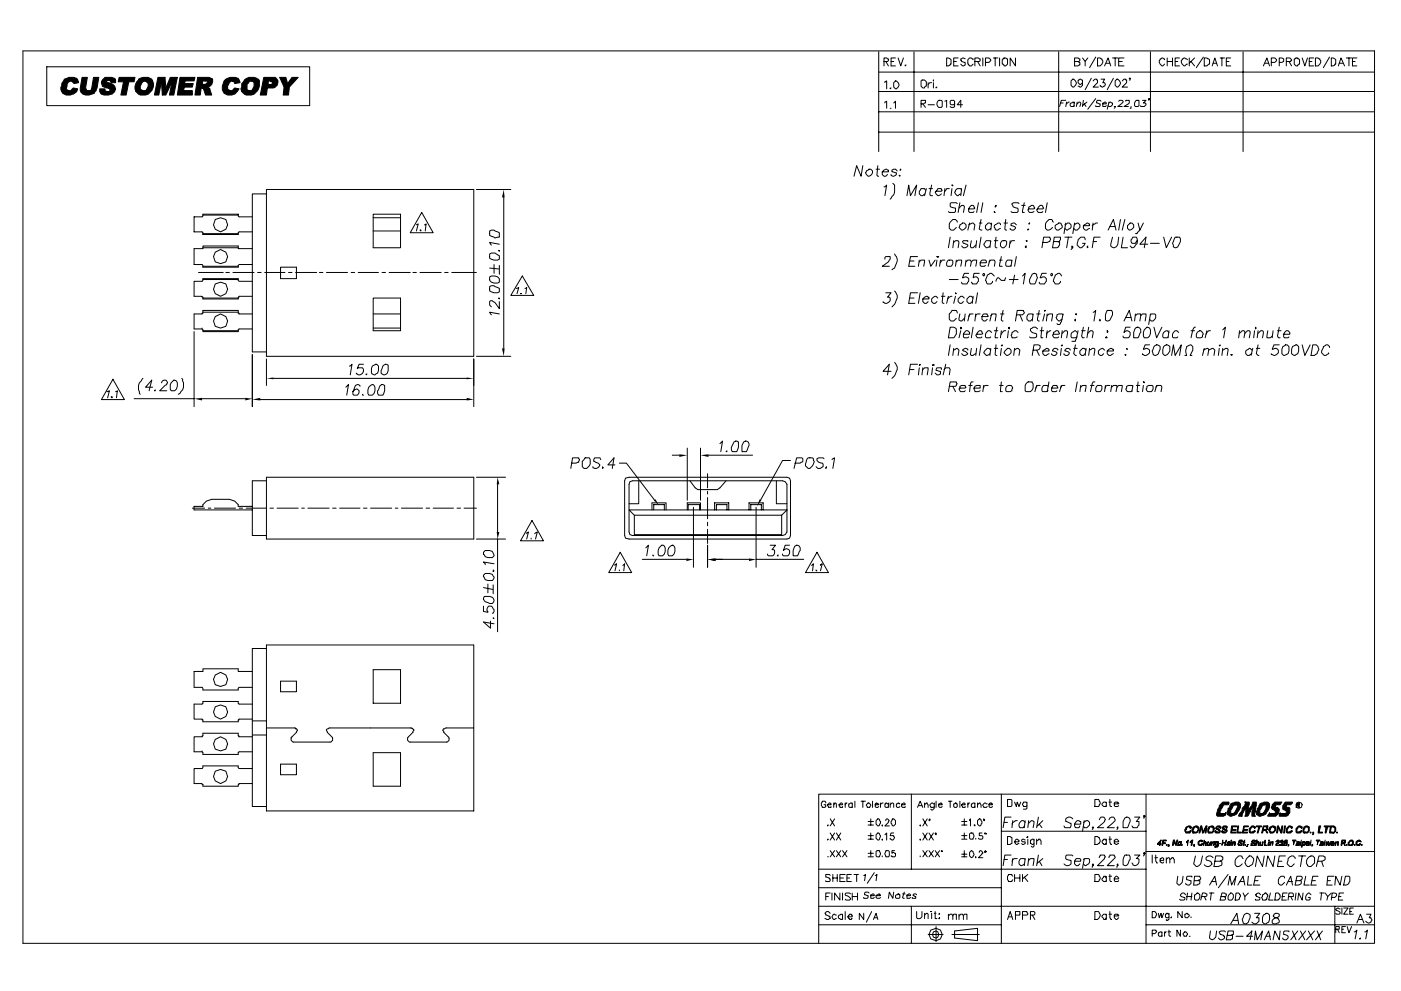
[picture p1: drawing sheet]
<svg xmlns="http://www.w3.org/2000/svg" width="420mm" height="297mm" viewBox="0 0 420 297" stroke-linecap="round" stroke-linejoin="round" font-family="sans-serif">
<g fill="none" stroke="#000" stroke-width=".3">
<path d="M6.9 15.3h405.3v267.5h-405.3zM263.5 15.5v29.9M265.1 18.4h1.1l.2-.2v-.6l-.5-.2h-.8v2.4M265.6 18.4l.8 1.4M267.2 18.4h.8M268.6 17.4h-1.4v2.4h1.4M269.3 17.4l.8 2.4 .8-2.4M271.5 19.5v.3l.2-.3M274.1 15.5v29.9M283.9 17.4h.5l.8 .5v1.3l-.8 .6h-.5zM286 18.4h.8M287.3 17.4h-1.3v2.4h1.3"/>
<path d="M289.5 17.6l-.6-.2-.8 .2v.6h.3v.2l1.1 .3v.8l-.8 .3-.6-.6M291.8 17.9v-.3l-.5-.2h-.5l-.6 .5v1.3h.3l.3 .6h.5l.5-.6M292.4 18.4h1.3l.3-.2v-.6l-.6-.2h-1v2.4M293.2 18.4l.8 1.4M294.7 17.4v2.4M295.5 18.7h1.1l.5-.8-.5-.5h-1.1v2.4M297.9 17.4h1.3M298.4 17.4v2.4M299.8 17.4v2.4M300.8 17.6h.3v-.2l1.1 .2v1.6l-.6 .6h-.5v-.3l-.5-.3v-1.3zM304.5 17.4v2.4l-1.6-2.4v2.4M317.5 15.5v29.9"/>
<path d="M322.3 18.4h1.3l.2-.2v-.6l-.5-.2h-1v2.4h1l.5-.3v-.8l-.5-.3M324.6 17.4l.8 1 .8-1M325.4 18.4v1.4M328.6 17.1l-1.8 3.2M329.1 17.4h.8l.6 .2 .2 .6a1.38 1.38 0 0 1-1.6 1.6zM331.3 19.8l1-2.4 .8 2.4M331.8 19h1M333.6 17.4h1.6M334.4 17.4v2.4M335.5 18.4h1M337.1 17.4h-1.6v2.4h1.6M345 15.5v29.9"/>
<path d="M349.2 17.9v-.3l-.7-.2-.6 .2-.2 .6a1.42 1.42 0 0 0 1 1.6l.5-.6M350 18.4h1.6M350 17.4v2.4M351.6 17.4v2.4M352.4 18.4h.8M353.7 17.4h-1.3v2.4h1.3M356.1 17.9l-1-.5-.6 .2-.2 .6a1.42 1.42 0 0 0 1 1.6l.8-.6M356.7 17.4v2.4M357.2 18.4l1 1.4M358.2 17.4l-1.5 1.6M360.9 17.1l-2.1 3.2M361.2 17.4h.7l.8 .5v1.3l-.8 .6h-.7z"/>
<path d="M363.5 19.8l.8-2.4 .8 2.4M363.8 19h1.1M365.9 17.4h1.3M366.4 17.4v2.4M367.8 18.4h.8M369.1 17.4h-1.3v2.4h1.3M372.8 15.5v29.9M378.9 19.8l1-2.4 .8 2.4M379.4 19h1.1M381.3 18.7h1l.6-.8-.6-.5h-1v2.4M383.6 18.7h.8l.6-.3v-.8l-.6-.2h-.8v2.4M385.8 18.4h1.3l.2-.5-.5-.5h-1v2.4"/>
<path d="M386.6 18.4l.7 1.4M388.1 17.6l1.1-.2v.2l.5 .3v1.3h-.2l-.3 .6h-.5l-.6-.6zM390.5 17.4l.8 2.4 .8-2.4M392.6 18.4h.8M394 17.4h-1.4v2.4h1.4M394.5 17.4h.8l.5 .2 .3 .6a1.38 1.38 0 0 1-1.6 1.6zM398.7 17.1l-1.8 3.2M399.3 17.4h.5l.8 .5v1.3l-.8 .6h-.5zM401.4 19.8l.8-2.4 1 2.4M401.6 19h1.1M403.8 17.4h1.5M404.5 17.4v2.4"/>
<path d="M405.6 18.4h.8M406.9 17.4h-1.3v2.4h1.3M14 20h78.9v11.7h-78.9zM263.5 21.6h148.7M263.5 27.4h148.7M263.5 33.5h148.7M263.5 39.6h148.7M265.4 24.8v-.3l.5-.2v2.3M265.4 30.9v-.3l.5-.3v2.2M267 26.4v.2l.2-.2M267 32.5h.2M268 30.9l.6-.6v2.2"/>
<path d="M268.6 24.3a1.38 1.38 0 0 1 1 1.3l-.8 1-.8-.5v-1.3zM276.2 24.3l.3-.3h.8l.5 .5v1.3h-.3l-.2 .6h-.5l-.6-.6zM276.2 31.1h.8l.5-.2v-.8h-1.3v2.1M276.8 31.1l.7 1.1M278.3 24.8v1.6M278.3 31.4h1.9M279.4 24.8h-.5l-.6 .5M279.9 24v.3v-.3M279.9 24.8v1.6M280.7 26.1v.3l.3-.3M281.3 30.3a.94 .94 0 0 1 1.3 0v1.6l-.3 .3h-.8a1.26 1.26 0 0 1-.2-1.9zM283.4 30.3l.5-.2v2.1"/>
<path d="M286.3 30.9l-.3 .5h-.8l-.2-.3v-.8l.2-.2h.8l.3 .2v1.6l-.3 .3h-.8l-.2-.3M288.7 31.4h-1.6l1-1.3v2.1M318 30.9h.8M319.6 30.1h-1.3l-.5 1.8M319.9 30.6l-.3 1.3M320.7 30.6l-.8 .3v.2M321.2 24.3l.5-.6a1.38 1.38 0 0 1 1.1 1.3l-.8 1.1h-.3l-.5-.5zM322.3 30.9l-.6-.3-.8 .5v.6l.3 .2h.8l.3-.2M322.3 30.6l-.3 1.3M323.1 31.1l.5-.5 .5 .3-.3 1M323.1 30.6l-.3 1.3M324.6 24.5v.3l-.8 .5-.5-.5v-.8l.5-.3 .8 .3v1.6l-.5 .5-.8-.3"/>
<path d="M324.9 30.1l-.3 1.8M325.2 31.1l.5 .8M326 30.6l-1.4 1.1M327.3 23.5l-1.9 3.4M327.8 24.3l.5-.6h.6v.3h.2v.8l-1.3 1.3h1.6M328.6 29.5l-2.4 3.2M330.2 23.7h1.1l-.6 1.1h.6l.2 .5-.2 .5-.6 .3-.8-.3v-.2M330.2 30.3l-.3-.2h-.8l-.2 .2v.6l1 .2v.6l-.2 .2h-1.1v-.2M330.7 31.1h1.1l-.3-.5-.8 .3v1h.8l.3-.2M332.6 30.9l.5-.3 .5 .3v.5l-.5 .5h-.5l-.3-.2M332.6 30.6l-.5 2.1M333.9 23.5l-1.8 3.4"/>
<path d="M334.4 24.3l.6-.6a1.38 1.38 0 0 1 1 1.3l-.8 1.1h-.2l-.6-.5zM334.4 31.9h-.2h.2l-.2 .6M335.5 30.3l.3-.2h.7l.3 .5-1.6 1.3h1.3M336.5 24.3l.6-.6h.5v.3h.3v.8l-1.4 1.3h1.6M337.6 30.3v-.2h1.1v.8l-1.6 1h1.3M338.9 23.5h-.2h.2v.5h-.2M339.2 31.9v.6h-.3M340.5 30.3l.3-.2h.8v1.6l-.3 .2h-.8l-.2-.2v-.8zM342.6 30.1h1.1l-.8 .8h.5l.3 .5-.5 .5h-1.1v-.2M344.8 29.5l-.3 .3v-.3h.3l-.3 .6M79.9 56.8h62.2v50h-62.2zM79.9 58.1h-4.2v47.4h4.2"/>
<path d="M142.9 56.8h10.3M151.1 59.2v45.2M258.8 49.7l-.6 3.1-1.3-3.1-.8 3.1M259.8 51.2l.8-.5h.5l.6 .5a1.36 1.36 0 0 1-1.3 1.6l-.8-1zM262.7 50.7h1.1M263.3 49.7l-.3 2.9 .5 .2M264.6 51.5h1.8v-.5l-.5-.3a1.35 1.35 0 0 0-1.3 1.6l.5 .5h.5l.6-.5M265.1 56l.8-.5-.5 3.1M267.8 54.9l.5 .6v2.1l-.3 .8-1 1.3M269.1 51.2l-.5-.5-1.1 .3v.5l1.3 .3v.5a1.02 1.02 0 0 1-1.6 .3v-.3M269.6 52.6h.3v.2zM269.9 51l.2-.3v.3z"/>
<path d="M272 58.6l.5-3.1 .5 3.1 1.9-3.1-.5 3.1M277.5 57.1l-.2-.6h-1.1l-.5 .8v.8l.5 .5h.6l.5-.5M277.8 56.5l-.5 2.1M278.6 56.5h1.1M279.4 55.5l-.5 2.9 .2 .2h.6M280.7 57.3h1.6l.3-.2-.3-.6h-1l-.8 1.1 .8 1 1-.5M283.4 56.5l-.3 2.1M284.7 56.5h-.8l-.5 .8M285.5 55.5h.3v.2zM285.5 56.5l-.3 2.1M288.4 57.1l-.3-.6h-1l-.8 1.1 .8 1 1-.5M288.4 56.5l-.3 2.1"/>
<path d="M289.7 55.5l-.8 3.1M60.9 64.5h10.5M60.9 70h10.5M60.9 74.3h10.5M60.9 79.8h10.5M64.6 65.8l1.5-.5 1.6 .5 .6 1.6-.6 1.3-1.6 .8-1.5-.8-.6-1.3zM64.6 75.6l1.5-.8 1.6 .8 .6 1.3-.6 1.6-1.6 .5-1.5-.5-.6-1.6zM75.7 74.5h-4.3v-.8h-10.5v.8h-2.7v4.8h2.4l.3 .3v.5h10.5v-.5l.3-.3h4M75.7 65h-4l-.3-.3v-.5h-10.5v.5l-.3 .3h-2.4v4.5h2.4l.3 .3v.5h10.5v-.5l.3-.3h4M111.9 64.2h8.2v10.1h-8.2zM111.9 69.2h8.2M111.9 65.3h8.2"/>
<path d="M124.9 67.4l.5-.3-.5 2.1M125.9 69h.3v.2zM126.5 63.7l3.4 6.1h-6.9zM127.3 67.4l.5-.3-.3 2.1M146.8 76.1l.6-.3h1l1.4 .8v1.1a2.82 2.82 0 0 1-3-.3zM146.8 69.2l.6-.2h.8l1.6 .8v1.3l-1.4 .2-1.6-.7zM148.2 79.3v2.6M149.5 75.1l.3 .2v-.2M149.8 73.2l-3-.5 .6 .8M149.8 79.6v2.6M265.4 77.7v-.5l.2-.3h1.4v.8l-.6 .8-1.8 1.3h2.1M268.3 76.1l.3 .5a2.15 2.15 0 0 1 0 3l-.3 .7-.8 .6"/>
<path d="M272.8 78.2h1.3M275.2 76.9h-2.2l-.5 2.9h1.9M275.7 78.5l.5-.5h1.1l-.3 1.8M275.7 78l-.3 1.8M278.6 78l.5 1.8 1.4-1.8M281 76.9h.5l-.2 .3zM281 78l-.3 1.8M282 78l-.2 1.8M283.4 78h-.8l-.6 .8M284.4 78h1.1l.3 .2v.8l-.6 .8h-1l-.3-.2v-.8zM285 71.1l-.6 3.2M286 72.7l.5-.6h.8l.3 .6-.3 1.6"/>
<path d="M286 72.1l-.2 2.2M286.8 78.5l.5-.5h1.1l-.3 1.8M286.8 78l-.3 1.8M287.1 61l-.3-.2h-1.6l-.2 .2v.8l.2 .3 1.3 .3v1l-.2 .3h-1.6l-.3-.3M287.1 66.6l-.6-.8h-.7l-1.1 1.3v1.3l.5 .6h.8l.8-.8M287.6 62.4l.8-.8h.5l.3 .2-.3 1.9M287.9 67.4l.8-.5h.5l.5 .5a1.35 1.35 0 0 1-1.3 1.6l-.8-.8zM287.9 60.8l-.6 2.9M289.7 78.5l.5-.5h.8l.3 .5-.3 1.3M289.7 78l-.2 1.8M290.2 72.4v-.3h-1.3l-.2 .3 .2 .5 1.3 .6a1.02 1.02 0 0 1-1.3 .8l-.5-.6M290.5 62.6h1.6l.3-.2-.6-.8a1.32 1.32 0 0 0-1.1 .7 1.32 1.32 0 0 0 .1 1.4h1l.3-.3"/>
<path d="M290.5 67.4l1.3-.5 .6 .5-.3 1.6M290.8 66.9l-.6 2.1M291.3 72.1l-.3 1.4v.5l.3 .3h.5l.8-.8M291.3 78.5l.5-.5h1.1l-.3 1.8M292.9 72.1l-.3 2.2M293.4 60.8l-.5 2.9M293.7 66.9h.8M294 78.8h1.8v-.6l-.3-.2h-1l-.5 .8v.8l.2 .2h1.1l.2-.2M294.2 65.8l-.5 2.9 .8 .3M294.2 71.1l-.5 3.2M294.7 60.8l-.5 2.9M296.6 78.5l.5-.5h1.1l.2 .5-.2 1.3"/>
<path d="M296.9 78l-.6 1.8M297.1 72.4l-.2-.3h-1.1l-.8 1.1 .8 1.1 1.1-.6M297.1 72.1l-.2 2.2M297.4 67.4l-.5-.5h-.6l-.8 .7v.8l.6 .6 1-.6M297.4 66.9l-.3 2.1M298.2 63.4l.2 .3h-.2zM298.2 72.1h1M298.7 61.6l-.3 .5zM298.7 71.1l-.3 2.9 .6 .3M299.8 78h.8M300 67.4v-.3a1.14 1.14 0 0 0-1.6 .3 1.14 1.14 0 0 0 .3 1.6h.5l.8-.6M300.3 72.4a1.32 1.32 0 0 1 1.6 0 1.44 1.44 0 0 1-1.3 1.9l-.6-.6v-.8z"/>
<path d="M300.3 76.9l-.5 2.9h.8M301.1 66.9h1.1M301.6 65.8l-.2 2.9 .5 .3M302.9 72.1l-.2 2.2M303.5 78.2l-.3-.2h-1l-.6 .8v.8l.3 .2h1l.3-.2M303.5 78l-.3 1.8M304.3 72.1h-.8l-.6 .8M304.8 67.4l-.5-.5-1.1 .2v.5l1.1 .3 .2 .5-.5 .6-1.1-.3v-.3M304.8 76.9l-.5 2.9M305.6 61l-.3-.2h-1.3l-.5 .2v.3a1.44 1.44 0 0 0 1.6 1.1l.2 .2v.8l-.2 .3h-1.6l-.3-.3M306.4 61.6h1M307.2 60.8l-.5 2.3v.6h.5"/>
<path d="M307.4 74l.3-.3v.6zM307.7 72.1h.3v.3zM308.2 68.7h.3l-.3 .3zM308.5 62.6h1.6l.3-.2-.6-.8h-.5l-.8 .5v.5l-.3 .3 .6 .8h.8l.5-.3M308.5 67.1l.3-.2v.2zM311.1 62.6h1.6l.3-.2-.5-.8h-.6l-1 1.3 .5 .8h1.1l.2-.3M312.7 72.7h1.4l.8-.3 .2-.8-.2-.5h-1.9l-.5 3.2M314.1 60.8l-.6 2.9M315.9 66.6l-.5-.8h-.8l-1.1 1.3v1.3l.6 .6 1-.3 .5-.5M315.9 72.4h1.9l.2-.5v-.8h-1.8l-.6 3.2h1.4l.5-.3 .3-.5v-.8l-.6-.3M316.7 67.4l.8-.5h.5l.6 .7v.6l-1.1 .8h-.5l-.6-.6v-.8zM319.4 67.4l.7-.5h.6l.5 .5v.8l-1.1 .8-.7-.6"/>
<path d="M319.4 71.1h2.1M319.6 66.9l-.5 3.1M320.4 71.1l-.5 3.2M321.7 74l-.2 .3v-.6l.2 .6-.5 .5M322.3 67.4l1-.5 .5 .5v.8l-.7 .8h-.6l-.5-.6M322.3 66.9l-.6 3.1M324.9 67.6h1.9v-.5l-.6-.2-1.3 .7v.8l.5 .6h.6l.8-.6M325.4 71.9l-.2-.8h-1.1a3 3 0 0 0-1 2.4l.7 .8h.6l1-1.4h-.8M326.2 73.7l-.2 .3 .2 .3v-.3M327.8 66.9l-.2 2.1M327.8 72.4h1.1M329.1 66.9h-.5l-1 .7"/>
<path d="M329.9 71.1h-1.8l-.5 3.2M332.3 69l1.6-3.2 .8 3.2M332.8 67.9h1.6M333.6 71.1l-.5 2.6a1.15 1.15 0 0 0 1.3 .5 1.15 1.15 0 0 0 .8-1l.3-2.1M336 65.8l-.5 3.2M336.8 71.1l-.5 3.2h1.8M337.3 65.8l-.8 3.2M338.1 67.6l.8-.7h.6l.5 .5a1.35 1.35 0 0 1-1.3 1.6l-.6-.6zM341 72.1l-.5 .8h-1l-.3-1 .5-.8h1.1l.2 .5v1.3l-.7 1.1-.6 .3-.8-.6M341.3 66.9l.5 2.1 1.1-2.1M341.8 69l-.8 .8v.2h-.5M344.2 73.2h-2.4l1.9-2.1-.5 3.2"/>
<path d="M345 72.9h2.7M349 71.1l.8 3.2 1.6-3.2M352.4 71.1h1.3l.3 .5v.8l-.8 1.6-.5 .3-.8-.3-.3-1.1zM58.2 99.4v22.5M59.5 81.7h7.4M60.6 98.3v.3M60.9 99.1h10.5M60.9 83.8h10.5M60.9 89.3h10.5M60.9 93.6h10.5M64.6 94.9l1.5-.8 1.6 .8 .6 1.3-.6 1.6-1.6 .5-1.5-.5-.6-1.6zM64.6 85.1l1.5-.5 1.6 .5 .6 1.6-.6 1.3-1.6 .8-1.5-.8-.6-1.3z"/>
<path d="M67.7 81.7h1.1M69.9 81.7h6.3M75.7 84.3h-4l-.3-.3v-.5h-10.5v.5l-.3 .3h-2.4v4.5h2.4v.3h.3v.5h10.5v-.5h.3v-.3h4M75.7 94.1h-4v-.3h-.3v-.8h-10.5v.8h-.3v.3h-2.4v4.5h2.4l.3 .3v.5h10.5v-.5l.3-.3h4M77.3 81.7h1M79.4 81.7h6.1M84.1 80.1h4.8v3.4h-4.8zM86.5 81.7h1.1M88.6 81.7h6.4M95.8 81.7h1M97.9 81.7h6.3M105.3 81.7h1.1"/>
<path d="M107.4 81.7h6.1M111.9 89.3h8.2v9.8h-8.2zM111.9 94.1h8.2M111.9 98.3h8.2M114.6 81.7h1M116.7 81.7h6.3M123.8 81.7h1.1M125.9 81.7h6.4M133.4 81.7h1M135.5 81.7h7.4M146.8 85.9l.6-.3h.8l1.6 .8v1.1a2.82 2.82 0 0 1-3-.3zM146.8 83a2.28 2.28 0 0 1 3 .5v1.1a2.03 2.03 0 0 1-3-.8z"/>
<path d="M146.8 80.3l2.7 .3M149.5 89.3l.3 .3v-.3M149.8 94.1l-3-.5 .6 .8M149.8 90.4v2.1l-1.4-1.8-.8-.6h-.5l-.3 .3v1.1l.6 .5M154.8 86.4l.8-.2-.6 1.8M156.4 88h-.3h.3M156.6 82.7l3.5 5.8h-6.9zM157.4 86.4l.6-.2-.3 1.8M265.6 87.8h1.6l-1 1.3h.5l.3 .2a1.33 1.33 0 0 1-.6 1.4 1.33 1.33 0 0 1-1.6 0v-.3M268.3 87.2l.3 .3a2.59 2.59 0 0 1 0 3.2l-1.1 1.3M272.8 89.3h1.3M275.2 87.8h-2.2l-.5 3.1h1.9"/>
<path d="M276 87.8l-.6 3.1M276.8 89.6h1.8v-.5l-.5-.3a1.35 1.35 0 0 0-1.3 1.6l.5 .5h.5l.5-.5M281.3 89.3l-.6-.5a1.35 1.35 0 0 0-1.3 1.6l.5 .5h.6l.5-.5M282.3 88.8h1.1M282.8 87.8l-.2 2.9 .5 .2M284.4 88.8l-.5 2.1M284.7 83.8h2.6M285 98.1h1l.8 .5a3.2 3.2 0 0 1-.8 2.6h-1.6zM285.5 88.8l-.8 .3-.5 .5M286.5 87.8l.3 .2h-.3zM286.5 88.8l-.5 2.1M287.1 93.8l-.3-.8h-1.3l-.8 1.1v1.6l.5 .5h.8l.8-.8"/>
<path d="M287.9 94.1l-.3 1.9 .8 .2 .8-.8M288.1 98.1l.3 .2-.3 .3zM288.1 99.1l-.5 2.1M289.2 89.3l-.5-.5h-.6l-.8 .8v.8l.6 .5h.5l.5-.5M289.5 94.1l-.3 2.1M290.5 81.9h-1.3l-.5 1.4a1.32 1.32 0 0 1 1.8 .2v.8l-.5 .8h-1.3l-.3-.5M290.8 94.1l-.6 2.1M291.8 89.3l-.5-.5h-.5l-.8 .8v.8l.5 .5h.5l.6-.5M291.8 94.1h-.8l-.5 .8M291.8 88.8l-.2 2.1M291.8 98.1l-.5 3.1M292.6 94.1l-.2 2.1"/>
<path d="M293.2 87.8l-.6 3.1M293.7 81.9h-1.6l-.3 1.4 1.1-.3 .5 .5v.8l-.5 .8h-1.3l-.3-.5M294 94.1h-.8l-.6 .3v.5M294.5 94.9h1.8l-.2-.8h-1.1l-.5 .8v.8l.5 .5h.5l.6-.5M294.7 82.2l.3-.3 .3 .6-.3 .2zM297.1 94.6l.6-.5h1l-.3 2.1M297.4 99.7l-.5-.6a1.32 1.32 0 0 0-1.2 .8 1.32 1.32 0 0 0 .1 1.3h1.1l.2-.2M297.4 94.1l-.5 2.1M298.2 82.7l-.8-.8h-.5l-.8 .6-.6 1.5 .6 1.1h1l.6-.8M298.2 99.1h1M299 98.1l-.6 3.1h.8M300 94.1h1.1"/>
<path d="M300.3 99.1l-.3 2.1M300.8 93l-.5 2.4v.6l.5 .2M301.6 83.3l-.2 .7h-1.1l-.8-.7h-.3l-.5 1M301.6 99.1a1.38 1.38 0 0 0-1.3 1.1M302.4 99.1l-.2 2.1M302.7 98.1v.5l-.3-.3zM302.7 83.8h2.6M304.3 82.5l-.6 2.6M304.8 94.4h1.9l.5-.8-.3-.6h-1.8l-.6 3.2M305.3 99.7l-.5-.6h-.5l-.8 .6v.5l-.3 .3 .3 .7h1l.6-.2M305.9 94.4l.8 1.8M306.7 82.7l.7-.8-.5 3.2"/>
<path d="M309.6 82.2l.5-.3 .8 .3 .2 1.1-.7 1.8h-1.4l-.2-.5v-.8zM309.8 94.4l-.2-.3h-1.1l-.5 .8v.8l.5 .5h.5l.6-.5M309.8 94.1l-.2 2.1M310.9 94.1h1M311.1 98.6l-.5-.5h-.8l-.8 .5v.5l.6 .6 1.3 .5v.8l-.5 .2h-1.4l-.2-.2M311.7 93l-.6 2.4v.6l.6 .2M311.9 99.1h1.1M312.5 98.1l-.3 3.1h.5M313.3 93h.2l-.2 .3zM313.3 94.1l-.6 2.1M313.8 81.9h-1.3l-.6 1.4a1.32 1.32 0 0 1 1.9 .2v.8l-.5 .8h-1.4l-.2-.5M314.1 94.6l.5-.5h1l-.2 2.1"/>
<path d="M314.1 94.1l-.3 2.1M314.1 99.1l-.3 2.1M315.1 82.2l.3-.3 .2 .6-.2 .2zM315.1 99.1l-1 .6-.3 .5M318.3 82.7l-.5-.8h-.6l-.8 .6-.5 1.5 .5 1.1h1.1l.5-.8M318.6 99.9l.8-.8h.5l.2 .3-.2 1.8M318.6 99.1l-.3 2.1M318.8 94.1l-.8 2.9-.2 .3h-.6l-.2-.3M318.8 94.4l-.2-.3h-1.1l-.5 .3v.5l-.3 .3 .8 1 1.1-.5M322.5 94.1h.3v.3zM322.5 95.7v.5l-.2-.2zM323.1 99.7l-.8-.6a1.51 1.51 0 0 0-1.1 1.9l.3 .2h1l.6-.2"/>
<path d="M323.3 99.1l-.8 3.2h-1M324.4 99.1h1M324.9 98.1l-.5 2.6 .2 .5h.6M326.2 99.9l.8-.8h.6l.2 .3-.2 1.8M326.5 98.1l-.5 3.1M327.8 93.6l.8-.6-.5 3.2M329.9 95.7l-.2 .3 .2 .2v-.2M332.1 93h1.3l.2 .6v.8l-.8 1.6-.5 .2-.8-.2v-1.6zM332.1 99.1l.2 .3-.2 .3zM337.1 96.2l1.6-3.2 .8 3.2M337.6 95.2h1.6M338.9 98.1h-1.3l-.5 1.6a1.07 1.07 0 0 1 1.8 0v.8l-.5 .7h-1.3l-.3-.5"/>
<path d="M340.5 94.6l.5-.5h1.1l-.3 2.1M340.5 98.3l.8-.2 .5 .2 .3 .6v.8l-.8 1.5h-1.3v-1.5zM340.5 94.1l-.2 2.1M342.1 94.6l.5-.5h1.1l-.3 2.1M343.2 98.9l.8-.8 .8 .2a2.28 2.28 0 0 1-.6 2.9h-1l-.3-.5zM345 94.4l.3-.3h1a1.3 1.3 0 0 1 .2 1.4 1.3 1.3 0 0 1-1.2 .7l-.5-.5M345 94.1l-.5 3.2M346.1 98.1l.8 3.1 1.6-3.1M350.6 99.7l-.6-.6a1.32 1.32 0 0 0-1.1 .8 1.32 1.32 0 0 0 .1 1.3h1l.3-.2M350.6 99.1l-.3 2.1M353.5 99.7l-.5-.6a1.32 1.32 0 0 0-1.2 .8 1.32 1.32 0 0 0 .1 1.3h1.1l.2-.2M357.2 99.1h1"/>
<path d="M358.5 98.1h-.3l-.5 .8-.5 2.3M359 99.7l1.1-.6 .8 1.1-.3 .3v.5l-.5 .2h-1.1l-.2-.2v-.8zM361.9 99.1l-.5 2.1M363 99.1a1.38 1.38 0 0 0-1.3 1.1M366.7 98.9l.8-.8-.5 3.1M371.7 99.9l.8-.8h.6l.2 .3-.2 1.8M371.7 99.1l-.2 2.1M373.3 99.9l.8-.8h.5l.3 .3-.3 1.8M376.2 99.1l-.2 2.1M376.5 98.1l.3 .2-.3 .3zM377.3 99.9l.8-.8h.5l.3 .3-.3 1.8M377.3 99.1l-.3 2.1"/>
<path d="M380.2 99.1l-.3 2.1h1.1l.5-.5M381.8 99.1l-.3 2.1M383.1 99.1h1.1M383.6 98.1l-.5 2.6 .3 .5h.5M32 117.4l.8-.3-.5 2.1M33.3 119h.3v.2zM33.9 113.7l3.4 6.1h-6.9zM34.7 117.4l.5-.3-.3 2.1M40.2 119.5h18M42.9 113.4l-.6 .8a3.2 3.2 0 0 0-.2 4M45.8 116.1h-2.1l1.8-2.2-.8 3.2M46.6 116.9l-.3 .2h.3"/>
<path d="M48.4 114.7l.3-.5 .5-.3h.5l.6 .8-.3 .6-2.1 1.8h2.1M51.3 114.7l.8-.8 .8 .3a2.28 2.28 0 0 1-.5 2.9h-1.1l-.2-.5v-1.3zM54.5 113.4a3.3 3.3 0 0 1-1.1 4.8M60.6 119.5h13M75.7 106.3v15.6M78.1 119.8h61.9M79.9 107.6v7.9M82 113.4h58M103.7 116.1l.8-.8-.5 3.1M104.8 109.7l.8-.5-.6 3.2M107.9 115.8v-.3l-.7-.2a3.1 3.1 0 0 0-1.4 2.9l.3 .2h1.1l.5-.7v-.6l-.8-.5-1.1 .8M108.7 118.2v.2h.3"/>
<path d="M109 109.2h-1.3l-.5 1.3 .2-.3h1.3a1.32 1.32 0 0 1-.1 1.8 1.32 1.32 0 0 1-1.7 .1v-.3M109.8 112.1v.3l.3-.3M110.6 116.1l.5-.6 .8-.2a2.02 2.02 0 0 1-.2 3.1h-1.1l-.3-.5zM111.7 109.7l1-.5 .8 .5v1.3l-.3 .8-.8 .6-1-.6v-1.3zM114 115.5l.6-.2 .8 .2v1.6l-.6 1.3h-1.3l-.3-.5v-.8zM114.8 109.7a1.02 1.02 0 0 1 1.6-.3v1.6l-.2 .8a1.07 1.07 0 0 1-1.9 0v-.8zM142.1 107.6v14.3M142.9 106.8h10.3M267.2 111.3h-2.4l1.9-2.1-.5 3.2M268.3 108.7l.3 .2a2.59 2.59 0 0 1 0 3.2l-1.1 1.3M272.8 110.8h1.3M275.2 109.2h-2.2l-.5 3.2"/>
<path d="M275.7 110.2l-.3 2.2M276 109.2v.2h-.3zM276.8 110.8l.5-.6h1l-.2 2.2M276.8 110.2l-.3 2.2M279.7 110.2l-.3 2.2M279.9 109.2l.3 .2h-.5zM282.3 110.8v-.6h-1.3l-.3 .8 1.3 .3v.8l-1 .3-.5-.6M283.1 110.8l.5-.6h1.1l.3 .6-.3 1.6M283.6 109.2l-.8 3.2M284.7 115.8h1.8l.6-.8-.3-.5h-1.8l-.6 2.9M285 103.4l-.6 3.1M285.8 115.8l.7 1.6"/>
<path d="M286 105l.8-.6 .8 .6-.3 1.5M286 104.4l-.2 2.1M287.9 116.3h1.6l.2-.2-.2-.6h-1.1l-.5 .3v.5l-.3 .3 .5 .8h1.1l.3-.3M288.9 100.2h1.9v-.5l-.6-.6a1.32 1.32 0 0 0-1.1 .8 1.32 1.32 0 0 0 .1 1.3h1l.3-.2M290.2 105v-.3a1.02 1.02 0 0 0-1.5 .3l1.5 1-.7 .5h-.6l-.5-.5M290.5 115.5h1.1M291.3 104.4l-.3 1.9 .3 .2h.5l.8-.5M291.8 114.5h-.5l-.3 .5-.2 2.4M292.1 116.3h1.9v-.8h-1.1l-.5 .3a1.32 1.32 0 0 0 0 1.6h1l.6-.3M292.9 100.2h1.6l.2-.3-.5-.8h-.5l-1.1 1.4 .6 .7h1l.3-.2M292.9 104.4l-.3 2.1M294.2 103.4l-.5 3.1"/>
<path d="M295 115.5l-.3 1.9M296.3 115.5h-.8l-.5 .3v.5M297.1 105l-.5-.6h-.5l-1.1 1.3 .8 .8 1.1-.5M297.1 104.4l-.2 2.1M298.2 104.4h1M298.7 103.4l-.3 2.9 .6 .2M299.8 115.5h1M300.3 103.6l.3-.2v.2zM300.3 114.5l-.3 2.9h.6M300.3 104.4l-.3 2.1M301.4 105.2l.8-.8h.5l.5 .6a1.35 1.35 0 0 1-1.3 1.5l-.8-.8zM301.9 115.8a1.17 1.17 0 0 1 1.8 .5l-.2 .3v.5l-.6 .3h-1l-.3-.3v-.8z"/>
<path d="M304.3 105l.8-.6 .8 .6-.3 1.5M304.3 104.4l-.3 2.1M308.2 114.5h1.4l.2 .5v1.3l-.8 1.1h-1.3l-.3-.3v-1.6zM309.8 105h1.3l.6-.3 .2-1.1-.5-.2h-1.3l-.5 3.1M310.9 105l.8 1.5M310.9 115.5l-.5 1.9M311.9 115.5h-.8l-.5 .8M312.7 105.2h1.9v-.5l-.5-.3-1.4 .8v.8l.6 .5h.5l.8-.5M314.3 115.8l-.2-.3h-1.1l-.5 .8v.8l.2 .3h1.1l.5-.3M314.6 114.5l-.5 2.9M315.4 116.3h1.8l-.2-.8h-1.1l-.5 .8v.8l.2 .3h1.1l.3-.3M315.9 100.2h1.6l.3-.3-.6-.8h-.5l-.8 .6v.5l-.3 .3 .6 .7h1l.3-.2"/>
<path d="M317.2 105v-.3l-1-.3-.6 .8 1.1 .3 .3 .5-.6 .5h-.5l-.5-.2v-.3M318.3 104.4l-.3 2.1M318.3 115.5l-.5 1.9M318.6 103.4v.2h-.3zM319.4 115.5h-.8l-.6 .8M320.9 105v-.3l-1-.3-.5 .8 1 .3 .3 .5-.6 .5-1-.2v-.3M322 104.4h1.1M322.5 103.4l-.5 2.6 .8 .5M323.1 114.5l-.6 2.9M324.1 116.1l.5-.6h1.1l-.3 1.9M324.1 115.5l-.3 1.9M325.7 105l-.5-.6h-.6l-.8 .8v.8l.6 .5h.5l.5-.5"/>
<path d="M325.7 104.4l-.3 2.1M326.8 105l.8-.6h.5l.2 .3-.2 1.8M326.8 104.4l-.3 2.1M327 115.5h1.1M328.3 114.5h-.5l-.2 .5-.6 2.4M328.9 115.8l.2-.3h1.1l.3 .3v.8l-.6 .8h-1l-.3-.3v-.8zM331.3 105l-.6-.6a1.35 1.35 0 0 0-1.3 1.6l.5 .5h.6l.5-.5M331.5 101.2l.3-.2 .3 .2zM331.5 115.5l-.2 1.9M332.1 105.2h1.8v-.5l-.5-.3a1.35 1.35 0 0 0-1.3 1.6l.5 .5h.5l.8-.5M332.8 115.5h-.7l-.6 .3v.5M333.4 116.1l.5-.6h1.1l-.3 1.9"/>
<path d="M333.4 115.5l-.3 1.9M335 116.1l.5-.6h1l-.2 1.9M337.3 106.3h.3v.2zM337.9 104.4l.2 .3h-.2zM339.7 115.8l-.2-.3h-1.1l-.5 .3v.5l-.3 .3 .5 .8h1.1l.3-.3M339.7 115.5l-.2 1.9M340.8 115.5h1M341.3 114.5l-.3 2.9h.6M342.9 114.5h.3v.2zM342.9 115.5l-.3 1.9M344 115.8a1.72 1.72 0 0 1 1.8 0v.8l-.5 .8h-1.1l-.2-.3-.3-.5 .3-.3zM344.8 103.4h-1.4l-.5 1.3a1.32 1.32 0 0 1 1.9 .3 1.33 1.33 0 0 1-.6 1.4 1.33 1.33 0 0 1-1.6-.1v-.3"/>
<path d="M346.3 103.6a1.02 1.02 0 0 1 1.6 .3v.8l-.5 1.3a1.02 1.02 0 0 1-1.6 .3l-.3-1.1zM346.6 116.1l.5-.6h1.1l.3 .6-.3 1.3M346.9 115.5l-.6 1.9M349 103.9a1.07 1.07 0 0 1 1.8 0v1.3a1.82 1.82 0 0 1-1.6 1.3l-.5-.5v-1.3zM351.4 106.5l.5-3.1 .5 3.1 1.9-3.1-.6 3.1M355.3 106.5h.6a3.3 3.3 0 0 1 0-2.6l1-.5 .8 .5v1.1l-.8 1.5h.6M360.9 105l1-.6 .6 .3-.3 1.8M361.2 104.4l-.6 2.1M362.5 105l1.3-.6 .5 .6-.2 1.5M365.7 103.6l.2-.2v.2zM365.7 104.4l-.3 2.1M366.7 105l.8-.6h.5l.3 .3-.3 1.8"/>
<path d="M366.7 104.4l-.3 2.1M369.4 106.3h-.3l.3 .2 .2-.2M375.4 105l-.8-.6-1 .8v.8l.5 .5h.5l.8-.5M375.7 104.4l-.5 2.1M376.8 104.4h1M377.3 103.4l-.5 2.6 .8 .5M383.6 103.4h-1.5l-.6 1.3a1.32 1.32 0 0 1 1.9 .3 1.33 1.33 0 0 1-.6 1.4 1.33 1.33 0 0 1-1.5-.1v-.3M384.7 103.9l.8-.5h.5l.6 .5v1.3l-.3 .8-1.1 .5-.8-.5v-1.3zM385 100.2h1.8v-.5l-.5-.6a1.32 1.32 0 0 0-1.2 .8 1.32 1.32 0 0 0 .1 1.3h1.1l.3-.2M387.6 103.9l1.1-.5 .8 .5v1.3l-.3 .8-.8 .5-1.1-.5v-1.3zM390.5 103.4l.8 3.1 1.6-3.1M393.7 103.4h1.1l.5 .5 .3 .8-.6 1.3-.8 .5h-1z"/>
<path d="M398.7 104.2l-.5-.8h-.5l-.8 .5-.6 1.3v.5l.8 .8h.6l.8-.5v-.3M171.4 138.8h1.4l.8-.2 .2-.8-.2-.6h-1.9l-.5 3.2M175.4 137.2h1.3a2.25 2.25 0 0 1-.8 3.2h-.7l-.6-.5v-1.6zM180.2 137.8l-.3-.6h-1.6l-.2 .6v.5l1.3 .5 .5 .5a1.36 1.36 0 0 1-2.1 .8v-.2M180.7 139.9v.5l.3-.3M184.4 139.3h-2.1l1.8-2.1-.5 3.2M185.7 138.8h2.2l8.4 11.1M201.6 136.4h2.1M206.1 134.3v15.6M210.1 134.3v15.6M212.5 136.4h13.2M215.9 133l.8-.8-.5 3.2"/>
<path d="M218 135.1l-.2 .3h.2M220.1 132.5l.6-.3 .8 .3v1.6l-.6 1.3h-1.3l-.3-.6v-.7zM223 132.5l.8-.3a1.12 1.12 0 0 1 .6 1.9l-.6 1.3h-1.3v-1.9zM237.1 138h-2.4l-6.6 11.9M238.4 138.8h1.6l.5-.2 .3-.3v-.8l-.3-.3h-1.6l-.8 3.2M242.1 137.5a1.72 1.72 0 0 1 1.8 0v.5l.3 .3-.3 .8-1 1.3h-.5l-.8-.8zM247.1 137.5l-.2-.3h-1.4l-.5 .3v.5l.5 .6 1.4 .5v.8l-.8 .5h-.8l-.6-.5M247.9 139.9l-.3 .5 .3-.3M249.5 137.8l.8-.6-.5 3.2M57.7 152.3h3.7M62.4 152.3h.8M64.3 152.3h6.3"/>
<path d="M71.7 152.3h1.1M73.8 152.3h6.1M75.7 151.8h-4.3v-.5l-1-1.1-1.6-.5h-5.3l-1.6 .5-1 1.1v.5h-2.7v1h17.5M79.9 143.1h62.2v18.5h-62.2zM79.9 144.1h-4.2v16.4h4.2M81 152.3h1M83.1 152.3h6.3M90.5 152.3h.8M92.3 152.3h6.4M99.7 152.3h1.1M101.9 152.3h6M109 152.3h1.1"/>
<path d="M111.1 152.3h6.4M118.5 152.3h.8M120.4 152.3h6.3M127.8 152.3h1.1M129.9 152.3h6.1M137.1 152.3h1M139.2 152.3h3.7M142.9 143.1h8.7M149.2 145.2v14.3M158 160v-.3l.5-.2-.5 2.1M159.5 156l3.5 6.1h-6.9zM160.3 160l.8-.5-.5 2.1"/>
<path d="M187.6 143.3l1-.2h47.4l.8 .2 .3 .8v16.4l-.3 .8-.8 .3h-47.4l-1-.3-.3-.8v-16.4zM188.6 152.8h47.4l-1.6 1.6h-44.2zM188.9 144.4l.8-.3h45l.8 .3 .5 .8v14.3l-.5 .7-.8 .3h-45l-.8-.3-.3-.7v-14.3zM190.2 154.4v5.8h44.2v-5.8M191.6 144.1v6.9h-3M195.5 152.8v-2.1h4.3v2.1M196.1 152.8v-1.5h3.1v1.5M206.1 152.8v-2.1h4v2.1M206.4 152.8v-1.5h3.4v1.5M206.9 144.1l1.6 2.1 .8 .6h5.8l.8-.6 1.9-2.1M208 152v18M212.2 142v4.2"/>
<path d="M212.2 147.3v.8M212.2 149.1v6.4M212.2 156.5v1.1M212.2 158.7v4.2M214.3 152.8v-2.1h4.2v2.1M214.8 152.8v-1.5h3.2v1.5M224.6 152.8v-2.1h4.3v2.1M225.2 152.8v-1.5h3.1v1.5M226.7 152v18M232.8 144.1v6.9h3.2M142.9 161.6h8.7M145 165.5l.5-.5h1.3l.8 .3 .6 1.3-.6 .5h-1.3a1.82 1.82 0 0 1-1.3-1.6z"/>
<path d="M145 176.1l2.6 .6M145.3 178.8h1.5l.8 .2a1.07 1.07 0 0 1 0 1.9h-.8l-1.3-.5a1.02 1.02 0 0 1-.2-1.6zM145.5 171.9h1.3l.8 .3 .6 .7-.3 .8-.3 .3h-1.3l-.8-.3-.5-1zM146.3 175.1v2.6M147.9 170.8l.3 .3-.3 .3v-.3M147.9 175.3v2.7M148.2 169l-3.2-.5 .5 .7M149.2 161.6v27.8M159.3 161.3v.3M184.4 169.5v-.3l.5-.2-.5 2.1M185.7 170.8v.3M186 165.5l3.4 6.1h-6.8z"/>
<path d="M186.8 169.5l.5-.5-.2 2.1M192.6 167.7h13.2M193.7 164.2l.8-.8-.6 3.2M195.8 166.3v.3h.3M197.6 164.2l.8-.8h.6a2.02 2.02 0 0 1-.3 3.2h-1.1l-.2-.5zM200.6 164.2l.5-.5 .8-.3a2.02 2.02 0 0 1-.3 3.2h-1l-.3-.5zM212.2 163.4v6.6M214.6 167.7h10M226.7 167.7h14.3M231 163.4h1.6l-1.1 1.3h.5l.3 .3v.8l-.5 .8h-1.3l-.3-.5M233.4 166.3l-.3 .3h.3M236.8 163.4h-1.3l-.6 1.6a1.07 1.07 0 0 1 1.9 0v.8l-.5 .8h-1.4l-.2-.5"/>
<path d="M238.4 163.7l.8-.3 .5 .3 .3 .5v.8l-.8 1.6h-1.3v-1.6zM243.4 169.5l.5-.5-.2 2.1M244.7 170.8v.3h.3M245 165.5l3.4 6.1h-6.8zM246.1 169.5v-.3l.5-.2-.5 2.1M79.9 193.3h62.2v49.8h-62.2zM79.9 194.4h-4.2v47.3h4.2M145 181.7v1.6l1.3 .2v-.2a1.02 1.02 0 0 1 .3-1.6h.8l.8 1v.6l-.3 .5h-.3M147.1 186.2v2.1l-2.1-1.9 3.2 .6M147.9 185.1l.3 .3h-.3M64.6 202.3l1.5-.8 1.6 .8 .6 1.3-.6 1.6-1.6 .6-1.5-.6-.6-1.6zM64.6 211.8l1.5-.5 1.6 .5 .6 1.6-.6 1.4-1.6 .7-1.5-.7-.6-1.4z"/>
<path d="M75.7 211h-4l-.3-.2v-.5h-10.5v.5l-.3 .2h-2.4v4.5h2.4v.3h.3v.5h10.5v-.5h.3v-.3h4M75.7 201.3h-4.3v-.8h-10.5v.8h-2.7v4.7h2.4l.3 .3v.5h10.5v-.5l.3-.3h4M75.7 216.1h4.2M79.9 218.2h8.7l.6 .8-1.9 2.1v.8l.5 .5h11.4l.5-.5v-.8l-1.8-2.1 .3-.5 .5-.3h24.9l.5 .8-1.9 2.1v.8l.6 .5h11.3l.6-.5v-.8l-1.6-1.6-.3-.5 .3-.5 .5-.3h8.5M84.1 204.2h4.8v3.1h-4.8zM111.9 200.7h8.2v10.1h-8.2zM60.6 225.1v.2M64.6 231.2l1.5-.6 1.6 .6 .6 1.5-.6 1.4-1.6 .8-1.5-.8-.6-1.4zM64.6 221.6l1.5-.8 1.6 .8 .6 1.4-.6 1.5-1.6 .6-1.5-.6-.6-1.5zM75.7 230.4h-4l-.3-.3v-.5h-10.5v.5l-.3 .3h-2.4v4.5h2.4v.2h.3v.6h10.5v-.6h.3v-.2h4M75.7 220.8h-4v-.2h-.3v-.8h-10.5v.8h-.3v.2h-2.4v4.5h2.4l.3 .3v.5h10.5v-.5l.3-.3h4M75.7 220.3h4.2"/>
<path d="M84.1 229h4.8v3.2h-4.8zM111.9 225.6h8.2v10.1h-8.2zM273.3 238v22.5M300.3 238v44.8M302.2 239.6h1l.3 .3v1.6l-.3 .2h-1zM328.3 239.6h1.1l.5 .8v.5l-.5 .8h-1.1zM332.8 239.6v1.9l.6 .2M343.7 238v44.8M412.2 238h-166.7v44.8M247.6 240.7l-.2-.5h-.8l-.3 .5v.8l.3 .5h.8l.2-.3v-.5h-.5M248.2 241.2h1l-.2-.5h-.3l-.5 .8 .2 .5h.8v-.3M248.2 251.5v.3l.2-.3"/>
<path d="M248.2 247.3v.3l.2-.3M248.2 256.8h.2M249 255l1.3 1.8M249 249.7l1.3 2.1M249 245.4l1.3 2.2M250 241.2l.3-.5 .5 .2v1.1M250 240.7v1.3M250.3 255l-1.3 1.8M250.3 249.7l-1.3 2.1M250.3 245.4l-1.3 2.2M250.8 255l1.3 1.8M250.8 249.7l1.3 2.1"/>
<path d="M251.6 241.2h1.1l-.3-.5h-.3l-.5 .8 .3 .5h.8v-.3M252.1 255l-1.3 1.8M252.1 249.7l-1.3 2.1M252.7 255l1.3 1.8M253.5 240.7v1.3M254 240.7l-.5 .2v.3M254 255l-1.3 1.8M255.6 240.9l-.3-.2-.8 .2v.8l.3 .3h.8v-.3M255.6 240.7v1.3M256.4 240.2v1.8M258.2 240.2h1.4M258.8 240.2v1.8"/>
<path d="M259.8 241.2l.8-.5 .5 .8-.2 .5h-.8zM260.4 251.5h1.5M260.4 255.8h1.5M260.4 256.8h1.5M260.4 250.5h1.5M260.4 246.2h1.5M260.4 247.3h1.5M261.1 245.4v1.9M261.1 249.7v1.8M261.1 255v1.6M261.7 240.2v1.8M262.5 241.2h1v-.3l-.5-.2-.5 .2v.8l.2 .3h.6l.2-.3"/>
<path d="M262.7 255.2l.3-.2h.8a1.72 1.72 0 0 1 0 1.8h-.8l-.3-.2zM262.7 250.2l.8-.5 .6 .8-.6 1.3-.8-.5zM263.3 245.4h.2l.6 .8v.6l-.6 .8-.8-.6v-1zM264.1 240.7v1.3M264.6 251.5v.3v-.3M264.6 247.3v.3v-.3M264.6 256.6v.2M264.8 240.7l-.7 .2v.3M265.4 250.2l.5-.5v2.1M265.6 255h.8l.3 .2v1.4l-.3 .2h-.8a1.72 1.72 0 0 1 0-1.8zM265.6 246l.3-.6 .8 .6-1.3 1.6h1.3M266.4 240.9l-.5-.2-.5 .2v.8l.2 .3h.6l.2-.3"/>
<path d="M266.4 240.7v1.3M267 241.2l.8-.5 .2 .2v1.1M267 240.7v1.3M267.5 245.7l.5-.3 .6 .6v1l-.6 .6h-.2l-.6-.8zM268 249.7h-.8l-.2 .8h1l.3 .5-.3 .5-.5 .3-.5-.3v-.2M268.3 255h-.8v.8l.3-.3 .8 .3v.8l-.3 .2h-.8v-.2h-.3M269.9 240.9h-.3v-.2l-.8 .2v.8l.3 .3h.5l.3-.3M270.4 241.2h1.1l-.3-.5-.8 .2v.8l.3 .3h.8v-.3M275.2 242l.8-1.8 .8 1.8M275.4 241.5h1.1M276 251.5v.3v-.3M276 247.3v.3v-.3"/>
<path d="M276 256.6v.2M276.8 255l1.3 1.8M276.8 249.7l1.3 2.1M276.8 245.4l1.3 2.2M277.3 241.2l.8-.5 .2 .5v.8M277.3 240.7v1.3M278.1 255l-1.3 1.8M278.1 249.7l-1.3 2.1M278.1 245.4l-1.3 2.2M278.6 245.7l.3-.3v.6h-.3zM278.6 255l1.3 1.8M278.6 249.7l1.3 2.1"/>
<path d="M279.9 255l-1.3 1.8M279.9 249.7l-1.3 2.1M280.2 240.7v1.6l-.5 .5-.6-.3M280.2 240.9l-.8-.2-.5 .5 .2 .8h.8l.3-.3M280.5 249.7h.2v.5zM280.5 255l1.3 1.8M280.7 240.2v1.8M281.5 241.2h1.1l-.3-.5-.8 .2v.8l.3 .3h.5l.3-.3M281.8 255l-1.3 1.8M282.3 255h.3v.2h-.3zM284.4 240.2h1.1M285 240.2v1.8"/>
<path d="M286 240.9l.8-.2v.2h.3v.8l-.3 .3h-.5l-.3-.3zM287.9 240.2v1.8M288.4 241.2h1.1l-.3-.5h-.3l-.5 .8 .3 .5h.8v-.3M288.4 251.5h1.6M288.4 256.8h1.6M288.4 250.5h1.6M288.4 246.2h1.6M288.4 247.3h1.6M288.4 256h1.6M289.2 245.4v1.9M289.2 249.7v1.6M289.2 255v1.8"/>
<path d="M290.2 240.7v1.3M290.8 240.7l-.6 .2v.3M290.8 255.5l.5-.5 .5 .2 .3 .8-.3 .8-.5 .3-.5-.5zM290.8 249.9l.2-.2h.8a1.72 1.72 0 0 1 0 1.8h-.8l-.2-.2zM290.8 246l.2-.6v2.2M292.1 247.3h.3v.3zM292.4 240.9l-.3-.2-.8 .2v.8l.3 .3h.8v-.3M292.4 240.7v1.3M292.6 256.8v.3v-.3M292.6 251.3v.2M293.2 241.2l.8-.5 .2 .5v.8M293.2 246l.8-.6 .5 .8v.6l-.5 .8-.8-.6z"/>
<path d="M293.2 240.7v1.3M293.7 255.5v-.3l.5-.2 .5 .8h-.2v.2l-1.1 1.1h1.3M294.5 249.7h-.8v.8h.8l.2 .2v.6l-.2 .2h-.8l-.3-.2M295 245.4l.3 .6h-.3zM295.3 255.2l.2-.2v.2h.3l-.3 .3h-.2zM295.3 249.7l.5 .2h-.5zM296.1 240.9l-.8-.2-.6 .5 .3 .8h.8l.3-.3M296.6 241.2h1.1l-.3-.5h-.5v.2h-.3v.8l.3 .3h.5l.3-.3M300.3 249.1h43.4M301.1 246.5h1.1M301.1 257.6h1.1M302.2 250.7h.7l.6 .3v1.9l-.6 .2h-.7z"/>
<path d="M303.2 244.9h-1.8l-.6 3.2M303.2 256.3h-1.8l-.6 3.2M303.7 246l-.2 2.1M303.7 257.4l-.2 2.1M304.3 240.4l.5 1.3 .3-1.3 .5 1.3 .5-1.3M304.3 252.3h1.3v-.5l-.5-.3h-.3l-.5 .8 .5 .8 .8-.2M305.1 246a2.13 2.13 0 0 0-1.6 1M305.1 257.4a1.26 1.26 0 0 0-1.6 .7M307.4 251.8l-.7-.3-.3 .6 .3 .2h.7v.6l-.5 .2-.5-.2M307.4 246.5l-.5-.5a1.32 1.32 0 0 0-1.2 .7 1.32 1.32 0 0 0 .2 1.4h1l.3-.5M307.4 257.6l-.2-.2h-1.1l-.5 .7v.8l.5 .6 1.1-.6M307.4 246l-.2 2.1"/>
<path d="M307.4 257.4l-.2 2.1M308 240.4v1.9l-.3 .2h-.8M308 240.7l-.3-.3h-.8l-.2 .5 .2 .8h.8l.3-.2M308.2 250.7v.3h-.2zM308.2 251.5v1.6M308.5 246.8l.8-.8 .8 .2-.3 1.9M308.5 257.9l.5-.5h1.1l-.3 2.1M308.5 246l-.3 2.1M308.5 257.4l-.3 2.1M310.1 251.5v2.1l-.3 .3-.5-.3M310.1 251.8l-.3-.3-.8 .3v1.1l.6 .2 .5-.2M310.9 252.1l.5-.3v-.3h.5l.3 .6v1"/>
<path d="M310.9 251.5v1.6M311.4 244.9l-.5 3.2M311.4 256.3l-.5 3.2M311.7 247l.8 1.1M311.7 258.1l.8 1.4M312.7 246l-1.6 1.6M312.7 257.4l-1.6 1.3M321.7 245.4a1.28 1.28 0 0 0-2.1 0v.8l1.6 .6v.8l-.3 .5h-1.5l-.3-.5M321.7 256.6l-.2-.3h-1.6l-.3 .3v.8l.3 .2 1.3 .3v1a1.28 1.28 0 0 1-2.1 0M322.3 247h1.8v-.8l-.5-.2a1.32 1.32 0 0 0-1.2 .7 1.32 1.32 0 0 0 .1 1.4h1.1l.2-.5M322.3 258.1h1.8v-.5l-.3-.2h-1l-.5 .7v.8l.5 .6h.5l.5-.6M324.9 246.5l.8-.5h.5l.6 .5v.8l-.8 .8h-.8l-.3-.5"/>
<path d="M324.9 257.6l.5-.2h1.1l.3 .2a1.44 1.44 0 0 1-1.4 1.9l-.5-.6M325.2 246l-.6 3.1M325.2 257.4l-.6 2.9M327.8 248.1h-.2l.2-.3v.6l-.2 .2M327.8 259.2v.3l-.2-.3 .2-.3-.2 1.1M328.3 250.7h.8l.6 .3a1.72 1.72 0 0 1 0 1.9l-.6 .2h-.8zM329.7 245.7l.5-.8h.8l.5 .8a4.4 4.4 0 0 1-2.4 2.4h1.9M329.7 257.1l.2-.8h1.4l.2 .5-.2 .6-2.2 2.1h1.9M331.8 240.7l-.3-.3h-.5l-.5 .5 .5 .8h.5l.3-.2M331.8 251.8h-.3v-.3h-.5l-.5 .8 .5 .8h.5v-.2h.3M331.8 240.4v1.3M331.8 251.5v1.6"/>
<path d="M332.6 245.7l.2-.5 1.1-.3 .5 1.1-2.3 2.1h2.1M332.6 257.1l.2-.8h1.4l.2 .8-2.3 2.4h2.1M332.6 240.4h.8M332.6 251.5h.8M332.8 250.7v1.9l.3 .5h.3M334.2 240.9h1.3l-.3-.5h-.8l-.2 .3v.8l.2 .2h.8l.3-.2M334.2 252.3h1.3l-.5-.8-.8 .3v1.1l.5 .2 .8-.2M335.2 248.1h-.2l.2-.3v.6l-.2 .2M335.2 259.2v.3l-.2-.3 .2-.3-.2 1.1M337.3 245.2l.8-.3a1.12 1.12 0 0 1 .6 1.9l-.6 1.3h-1.3v-1.9zM337.3 256.3h1.4l.2 .5v.8l-.8 1.6-.5 .3-.8-.3v-1.6zM340.3 244.9h1.5l-1 1.3h.8v1.1l-.6 .8h-1.3l-.2-.5"/>
<path d="M340.3 256.3h1.5l-1 1.1h.5l.3 .2a1.44 1.44 0 0 1-1.3 1.9l-.6-.3-.2-.5M343.4 244.7h-.5l.3-.3 .2 .3-.2 .5h-.3M343.4 255.8l-.2 .2-.3-.2 .3-.3 .2 .3-.5 .8M343.7 255.2h68.5M345.5 256.3v2.4M346.3 257.1h.8M346.6 256.3v1.8l.3 .6h.2M347.9 257.9h1.1v-.5l-.3-.3-.8 .3v1l.6 .3 .5-.3M349.8 257.6l.8-.5 .2 .3v1.3M349.8 257.1v1.6M350.8 257.6l.6-.2v-.3h.5l.3 .5v1.1M358.5 256.6l-.5 2.3 .8 .8 .8-.2 .5-.6 .5-2.3"/>
<path d="M363.8 257.1a1.13 1.13 0 0 0-1.3-.6 1.13 1.13 0 0 0-.8 1.1l.5 .3a1.41 1.41 0 0 1 1.3 1 1.4 1.4 0 0 1-2.3 .3M364.3 258.1h1.6l.5-.2 .3-.3v-.8l-.5-.2h-1.6l-.5 3.1h1.3l.8-.2 .2-.3v-.8l-.5-.3M372.8 257.4l-.5-.8h-.8l-1.1 1.3v1.3l.5 .5h.6l1-.8M373.9 257.4l.7-.8h.6l.8 .8-.3 1.5-1.1 .8a1.41 1.41 0 0 1-1.3-1zM379.1 256.6l-.5 3.1-1.6-3.1-.5 3.1M382.3 256.6l-.5 3.1-1.6-3.1-.5 3.1M383.4 258.1h1M385.5 256.6h-1.9l-.5 3.1h1.9M388.4 257.4l-.5-.8a1.36 1.36 0 0 0-1.6 1.3l-.3 1 .8 .8h.5l.8-.8M388.9 240.7l.6-.3 .8 .3 .2 .5-.2 .8-.8 .3-.6-.3-.2-.8zM389.5 256.6h2.1M390.5 256.6l-.5 3.1"/>
<path d="M392.1 257.4l1.1-.8h.5l.5 .5v1.6l-1 1-1.1-.2a1.8 1.8 0 0 1 0-2.1zM395.3 258.1h1.3l.5-.2 .3-.3v-.8l-.5-.2h-1.3l-.8 3.1M396.3 258.1l.6 1.6M245.5 277.2h54.8M245.5 271.6h166.7M245.5 266.1h54.8M245.5 260.5h98.2M247.6 268.7h.8M249 273.8l-.6-.6h-.5l-.5 .6 .2 .5 1.4 .5v.5l-.6 .3-1-.3M249 262.4l-.3-.3h-1.1v.8l1.4 .5v.6l-.3 .2h-1.1v-.2M249 267.7h-1.4v2.1M249.5 267.7v2.1"/>
<path d="M249.8 263.2h1.3M249.8 262.1v2.1M250.8 274.3l-.8-.3-.5 .8 .5 .8 .8-.3M251.1 262.1v2.1M251.9 267.7v2.1l-1.6-2.1v2.1M251.9 263.2h1M252.7 274.3l-.6-.3-.5 .3-.2 .5 .2 .5 .5 .3 .6-.3M252.7 267.7v2.1M252.7 274v1.6M253.5 262.1h-1.6v2.1h1.6M253.5 273.2v2.4M254 263.2h.8"/>
<path d="M254.3 274.8h1.3v-.5h-.3v-.3h-.5l-.5 .8 .5 .8h.5v-.3h.3M255.1 267.9l-.3-.2h-1.1l-.2 .2 .2 .6a1.38 1.38 0 0 1 1.4 1l-.3 .3h-1.1l-.2-.3M255.3 262.1h-1.3v2.1h1.3M255.6 267.7v2.1M255.6 268.7h1.6M256.1 262.1h1.3M256.9 262.1v2.1M257.2 267.7v2.1M259 273.8v1.8l-1.3-1.8v1.8M259 262.4l.6-.3-.3 1.9M260.6 267.7l-.2-.3h-.8l-.3 .3v.5l1.1 .3v.5l-.3 .3h-1.1v-.3M261.1 268.5h1.1l-.3-.6-.8 .3v1.1h.8l.3-.3"/>
<path d="M261.4 273.2l-1.6 3.2M261.9 275.6l.8-1.8 .6 1.8M262.2 275.1h.8M262.2 261.6l-2.1 3.2M262.5 262.4l.5-.3-.3 1.9M262.7 268.5h1.4l-.3-.6-.8 .3-.3 .3v.5l.3 .3h.8l.3-.3M268 267.4l-.2 1.9-1.1-1.9-.3 1.9M268.6 268.5l1-.6v.3h.3v.8l-.3 .3h-.8l-.2-.3zM270.7 267.9h.8M271.2 267.4l-.5 1.6 .5 .3M272 268.5h1l-.2-.6-.8 .3v1.1h.8l.2-.3M273.3 271.6v11.2"/>
<path d="M274.9 273.2v1.9l.3 .2h.8l.5-.5v-1.6M274.9 268.2l-.3-.3h-.5l-.3 .3v.3l.8 .2v.6h-1v-.3M277.3 274.3l.8-.5 .2 .2v1.3M277.3 273.8v1.5M279.1 273.2h.3h-.3M279.1 278.8l1.6-.5 1.3 .5 .6 1.3-.6 1.3-1.3 .6-1.6-.6-.5-1.3zM279.4 273.8v1.5M279.9 279.3l.8-.3 .6 .3 .2 .8-.2 .8-.6 .3-.8-.3-.2-.8zM280.2 273.8h.5M280.5 273.2v2.1h.5M280.7 277.7v4.5M281.5 274l.3-.2v.2z"/>
<path d="M281.5 275.3l.3-.2v.2zM284.4 274.5l.6-.5h.5l.3 .5v1.1M284.4 274v1.6M285.8 274.5l.2-.5h.8v1.6M286.3 279l6.9-.7v3.7l-6.9-.8zM287.6 274.5l.5-.5h.6l.2 .5v1.1M287.6 274v1.6M288.9 274.5l.3-.5h.8v1.6M302.2 275.6l.7-2.4 .8 2.4M302.4 274.8h1.1M303.7 262.6l-.2-.5h-1.1l-.2 .5v1.1l.2 .5h1.1l.2-.5M304.3 262.1v2.1"/>
<path d="M304.3 263.2h1.6M304.5 274.3h1.4v-1.1h-1.4v2.4M305.9 262.1v2.1M306.7 274.3h1.3l.2-.3-.2-.8h-1.3v2.4M306.7 262.1v2.1M307.2 262.9l1 1.3M308.2 262.1l-1.5 1.3M309 274.3h1.1l.3-.3v-.5l-.3-.3h-1.1v2.4M309.6 274.3l.8 1.3M328.3 273.2h1.1l.5 .8a1.38 1.38 0 0 1-1.6 1.6zM328.3 262.1h1.1l.3 .3 .2 1-.5 .8h-1.1zM331.8 274.3l-.3-.3h-.5l-.5 .5 .5 1.1h.5l.3-.5"/>
<path d="M331.8 263.2l-.3-.6h-.5l-.5 .8 .5 .8h.5l.3-.2M331.8 262.6v1.6M331.8 274v1.6M332.6 274h.8M332.6 262.6h.8M332.8 273.2v1.9l.3 .5h.3M332.8 262.1v1.9l.6 .2M334.2 274.5h1.3l-.3-.5h-.8l-.2 .3v.8l.5 .5 .8-.5M334.2 263.4h1.3l-.5-.8-.8 .6v.8l.2 .2h.8l.3-.2M343.7 277.2h68.5M345.5 273.2h.8l.6 .8-.6 1.1h-.8zM345.5 279.8h.8l.6-.8h-.3v-.2h-1.1v1.8"/>
<path d="M347.4 273.8l.3 1.3 .5-1.3 .3 1.3 .5-1.3M348.5 279.6l-.3-.3-.8 .3v.8l.3 .2h.8v-.2M348.5 279.3v1.3M349.2 279.3v1.3M349.8 279.3h-.3l-.3 .5M350.3 279.3h.8M350.6 273.8v1.8h-.3v.3h-.5v-.3M350.6 274h-.3v-.2h-.5v.2h-.3v.8l.3 .3h.5l.3-.3M350.6 278.8v1.6l.5 .2M351.4 274.8l-.3 .3h.3M353.2 262.6l-.2 2.2 .5 .5h.2l.8-.8 .3-1.9M354 278.8v1.8l-1-1.8v1.8"/>
<path d="M354.5 273.2v1.9l-1.3-1.9v1.9M354.8 279.8l.8-.5 .5 .8-.2 .5h-.8zM355.3 274l.8-.2 .6 .7-.6 .6h-.5l-.3-.3zM355.6 268.2l-.5-.5h-.6l-.5 .8 1.3 .5v.5l-.2 .3h-1.1l-.3-.3M355.9 268.7h1.6M356.1 267.7l-.2 2.1M357.2 274.8v.3M357.5 262.9v-.3h-1.4l-.2 .3v.8l1.3 .3v.8l-.5 .5h-.6l-.5-.3v-.2M357.5 267.7l-.3 2.1M358.2 268.2l.8-.5 .8 .5v.8l-.5 .8h-.8l-.3-.3zM358.2 264h1.1l.5-.3 .3-.3-.3-.8h-1.6l-.2 2.7h1l.8-.5v-.8h-.5M360.4 268.7h1.3l.2-.2v-.6l-.5-.2h-.8l-.5 2.1"/>
<path d="M361.2 268.7l.5 1.1M362.7 265.3l1.6-2.7 .6 2.7M362.7 267.7h1.4M363 279l-.3 2.2 .8 .5 1.1-.8 .3-1.9M363.3 264.2h1.3M363.3 267.7l-.3 2.1M366.2 268.7h1.3l.3-.2v-.6l-.6-.2h-.8l-.5 2.1h1.3l.3-.3v-.5l-.5-.3M367.5 279.3l-.3-.3h-1l-.5 .3 .2 .8 1.3 .5v.6l-.2 .2-1.1 .3-.5-.5M368.3 265.3l.5-2.7 .6 2.7 1.3-2.7-.5 2.7M368.3 262.1l-2.9 4M368.6 268.2l.5-.5 .8 .5v.8l-.5 .8h-.8l-.3-.3v-.8zM369.1 276.9l1.8-3.1 .6 3.1"/>
<path d="M369.9 275.9h1.3M370.7 267.7h.8l.2 .5h.3l-.3 1.3-.5 .3h-.8zM371.2 265.3l1.6-2.7 .5 2.7M371.7 264.2h1.4M372.8 267.7l.5 1 1.1-1M373.1 274.3a1.07 1.07 0 0 1 1.8 0v.8l-.5 1.3a1.02 1.02 0 0 1-1.6 .3l-.3-1.1zM373.3 268.7v1.1M374.4 262.6l-.3 2.7h1.3M376.2 273.8h1.6l-1 1.3h.8v1l-.6 .6a1.02 1.02 0 0 1-1.6-.3M376.2 264h1.1M378.1 268.2l-.5-.5-.8 .2v.3h-.3l.3 .5 1 .3v.5l-.2 .3h-1.1v-.3M378.1 262.6h-1.6l-.5 2.7h1.8"/>
<path d="M378.6 268.2l.8-.5 .8 .5-.3 1.3h-.2v.3h-1.1l-.2-.8 .2-.3zM378.9 274.3l.8-.5h.5l.5 .5v1.3a1.82 1.82 0 0 1-1.6 1.3l-.5-.5v-1.3zM381 267.7l-.5 2.1h1.3M382.1 274l-.3 .5 .5 .6 1.1 .2 .2 .6v.5l-.2 .3a1.72 1.72 0 0 1-1.9 0 1.38 1.38 0 0 1 1.6-1.6l.5-.6v-.5l-.5-.2zM382.6 267.7h.8l.2 .5h.3v.8l-.5 .8h-1.1zM383.9 279l-.3 2.7-1.3-2.7-.5 2.7M384.4 268.7h.8M385.2 263.2l-.2-.6h-.8l-.8 1.1v1.1l.5 .5h.5l.8-.8M385.8 265.3l1.3-2.7 .5 2.7M386 267.7h-1.3l-.3 2.1h1.4M386.3 264.2h1.3M386.6 279.3v-.3h-1.4l-.2 .3v.8l1 .3 .3 .2v.6l-.5 .5-1.1-.3v-.2"/>
<path d="M386.6 268.7h1.3v-.8l-.3-.2h-1l-.3 2.1M387.1 268.7l.5 1.1M387.6 279l1.1 2.7M388.7 264h1l.6-.3 .2-.3v-.5l-.2-.3h-1.4l-.5 2.7h1.1l.8-.5v-.8h-.6M388.7 267.7l-.3 2.1M389.2 279l-2.1 2.7M390 279l1.3 2.7M390.8 267.7l-.3 2.1-1-2.1-.3 2.1M391.6 262.6l-.5 2.7h1.5M391.6 279l-2.1 2.7M392.4 279l1.3 2.7M393.2 268.2l-.6-.5a1.36 1.36 0 0 0-.8 2.1h.8l.3-.3v-.5h-.5"/>
<path d="M393.4 264h1.1M394.2 279l-2.4 2.7M395 279l1.1 2.7M395.3 262.6h-1.6l-.5 2.7h1.6M395.8 267.7h1.3M396.3 267.7l-.2 2.1M396.6 279l-2.1 2.7M397.4 267.7l.8 1 1.1-1M398.2 268.7l-.3 1.1M398.2 264h.8M399.3 269h1l.5-.5v-.6l-.5-.2h-.8l-.2 2.1M400 262.6h-1.8l-.3 2.7h1.6"/>
<path d="M400.3 271.6v11.2M400.6 278.5h1v-.8h-1v1.9M401.1 278.5l.5 1.1M401.4 268.7h.8M401.9 272.4l-.5-.2-.8 .2 .2 .6 1.1 .5-.3 .5h-.8l-.2-.2M402.4 262.6l-.5 2.7-1.3-2.7-.3 2.7M402.4 272.2v1.8M402.4 278.5h.6M403 272.2h1.3l-1.3 1.8h1.3M403 267.7h-1.4l-.2 2.1h1.3M403.5 277.7h-1.1v1.9h1.1M403.5 262.6h1l.3 .3v1.3l-.5 .8-.5 .3h-.8z"/>
<path d="M404 277.7l.5 1.9 .8-1.9M404.8 273.2h.5M405.9 272.2h-1.1v1.8h1.1M406.1 279.3l.8-.5-.5 2.6M406.9 276.7l1.1-2.7 1 2.7M407.5 275.6h1M409.3 279.3l.8-.5-.5 2.6M409.8 274h1.4l-.6 1.1h.6l.2 .5-.2 .8a1.02 1.02 0 0 1-1.6-.3M278.3 280.1h4.5M285.5 280.1h8.2M356.7 280.6h.2M368 280.4l1.9-.3v-1.1h-1.6l-.5 2.7h1.3l.5-.3v-1h-.5"/>
<path d="M370.7 280.6h2.1M375.7 280.6h-1.8l1.5-1.6-.5 2.7M376.2 281.7l.3-2.7 .5 2.7 1.6-2.7-.5 2.7M379.1 281.7l1.4-2.7 .5 2.7M379.7 280.6h1.3M408 281.2l-.3 .2h.3"/>
</g>
<g fill="#000" stroke="#000" stroke-width=".3">
<path d="M365.7 252.9h.5zM372.8 253.4h.3zM390.3 251.8v.3zM393.2 251.8v.3zM397.4 251.8v.3zM399.3 253.4h.5z"/>
<path d="M19.3 23.7a4.7 4.7 0 0 1 3.7-.2l.3 .5-1.9 .3-1 .5-.6 1.8 .8 .6-2.1 .2-.2-.5v-.8l.2-.3v-.8z" fill-rule="evenodd"/>
<path d="M18.5 27.4l2.9-.2 .6-.8 1.3 .2a2.86 2.86 0 0 1-4.5 1.4z" fill-rule="evenodd"/>
<path d="M21.4 24.3l1.9-.3 .2 .8-1.3 .2z" fill-rule="evenodd"/>
<path d="M24.6 23.2h1.6l-.5 3.2 .2 .8h.6l-2.2 .5-.2-.5v-.8z" fill-rule="evenodd"/>
<path d="M28 23.2h1.6l-.5 3.2-.8 1.6a2.96 2.96 0 0 1-4-.3l3-.5z" fill-rule="evenodd"/>
<path d="M29.9 26.6h1.6v.6l.5 .2 2.1 .3a3.2 3.2 0 0 1-3.9 .3l-.3-.6z" fill-rule="evenodd"/>
<path d="M31.5 23.2a4.6 4.6 0 0 1 2.9 .3l.3 .5h-2.2l-.5 .3v.5a2.57 2.57 0 0 1 2.7 1.8l-.6 1.1-2.1-.3h.8l.3-.5-.8-.5-1.6-.6a1.72 1.72 0 0 1 0-1.8z" fill-rule="evenodd"/>
<path d="M32.5 24h2.2v.8h-1.4l-.2-.5z" fill-rule="evenodd"/>
<path d="M35.7 23.2h4.8l-.3 1.3h-1.6l-.8 4h-1.6l.8-4h-1.5z" fill-rule="evenodd"/>
<path d="M41.5 23.7a3.6 3.6 0 0 1 4 0l.3 .6h-2.4a2.1 2.1 0 0 0-1.3 2.3l.8 .6-2.2 .2a2.79 2.79 0 0 1 .8-3.4z" fill-rule="evenodd"/>
<path d="M43.4 24.3h2.4a3.1 3.1 0 0 1-.8 3.4 3.1 3.1 0 0 1-3.5 .5l-.8-.8 3-.2 .7-1.4v-.8l-.7-.7z" fill-rule="evenodd"/>
<path d="M47.4 23.2h2.1l-1.1 1.3-.8 4h-1.3z" fill-rule="evenodd"/>
<path d="M49.5 23.2l.2 3.2-1 2.1-.3-4z" fill-rule="evenodd"/>
<path d="M51.1 23.2h2.1l-1.6 1.3-1.9 4h-1z" fill-rule="evenodd"/>
<path d="M51.6 24.5l1.6-1.3-1.1 5.3h-1.3z" fill-rule="evenodd"/>
<path d="M54 23.2h4.5l-.3 1.1h-2.6l-.3 .7h2.6l-.2 1.1h-2.4l-.3 1.1h2.7v1.3h-4.5z" fill-rule="evenodd"/>
<path d="M59.3 23.2h3.4l1.1 .5-2.9 .6-.3 1h2.9a4.3 4.3 0 0 1-3.2 1.1l-.2 2.1h-1.6z" fill-rule="evenodd"/>
<path d="M60.6 26.4l1.6-.3 .5 .3 .3 .2 .5 1.9h-1.9l-.7-2.1z" fill-rule="evenodd"/>
<path d="M61.4 24.3l2.4-.6-.3 1.6h-2.9h1l.6-.5v-.5z" fill-rule="evenodd"/>
<path d="M67.2 24.3a3.7 3.7 0 0 1 4.2-.8l.3 .5-2.1 .3a2.1 2.1 0 0 0-1.3 2.3l.8 .6-2.2 .2-.2-.5v-1.1z" fill-rule="evenodd"/>
<path d="M66.9 27.4l3-.2 .5-.8 1.3 .2a3.1 3.1 0 0 1-4.5 1.4z" fill-rule="evenodd"/>
<path d="M69.6 24.3l2.1-.3 .3 .8-1.6 .2v-.2z" fill-rule="evenodd"/>
<path d="M73.3 24a3.8 3.8 0 0 1 4.2-.3l.3 .6h-2.4l-.8 .2-.5 .8v1.6l.8 .3-2.4 .2-.3-.8 .3-.5v-1.1z" fill-rule="evenodd"/>
<path d="M75.4 24.3h2.4a3.3 3.3 0 0 1-1 3.4 3.3 3.3 0 0 1-3.5 .5l-.8-.8 2.9-.2 .3-.3 .5-1.1v-1z" fill-rule="evenodd"/>
<path d="M79.1 23.2h3.5l.7 1.1h-2.9v1l2.7 .3-1.1 .8h-1.8l-.3 2.1h-1.8z" fill-rule="evenodd"/>
<path d="M81 24.3h2.3l-.2 1.3-2.7-.3h1.1l.3-.5z" fill-rule="evenodd"/>
<path d="M83.9 23.2h1.8l.6 1.8-1.1 1.1z" fill-rule="evenodd"/>
<path d="M87.6 23.2h1.8l-2.6 2.9-.3 2.4h-1.6l.3-2.4z" fill-rule="evenodd"/>
<path d="M347.1 252.9l1.1-1.1-.8 1.1h.8v.2l-.5 .3 .2-.3h-.8z" fill-rule="evenodd"/>
<path d="M348.2 251.8l-.3 1.1h-.5h.5z" fill-rule="evenodd"/>
<path d="M348.7 251.8h1.1v.3h-.8l-.3 .5h.8v.3h-.8v.5h-.2z" fill-rule="evenodd"/>
<path d="M349.8 253.1h.2v.3h-.2z" fill-rule="evenodd"/>
<path d="M350.3 253.4l.3-.3v.5h-.3h.3v-.2z" fill-rule="evenodd"/>
<path d="M351.9 251.8h.3l-.3 .5v1.1h-.3z" fill-rule="evenodd"/>
<path d="M352.2 251.8l.5 1.6-.8-1.1z" fill-rule="evenodd"/>
<path d="M353 251.8h.2l-.5 1.6z" fill-rule="evenodd"/>
<path d="M353.5 252.3h.8h-.6l-.2 .3v.8h.2h-.5v-.8h.3z" fill-rule="evenodd"/>
<path d="M353.7 252.3h.6v.8h-.3v.3h-.8h.5v-.3h.3v-.5z" fill-rule="evenodd"/>
<path d="M354.3 253.4l.2-.3v.3z" fill-rule="evenodd"/>
<path d="M355.9 252.3v.3l.2-.5v.2z" fill-rule="evenodd"/>
<path d="M356.4 251.8l-.3 1.6v-1.3z" fill-rule="evenodd"/>
<path d="M355.6 248.1l.5-.3a.66 .66 0 0 1 1.1 0h-1.1l-.2 .3v.5h-.3v.5l.3 .3h1v.3h-1.3l-.3-.6z" fill-rule="evenodd"/>
<path d="M356.1 249.4h.6l.2-.5 .3 .2-.3 .3z" fill-rule="evenodd"/>
<path d="M356.7 247.8h.5l.3 .3-.6 .3v-.6z" fill-rule="evenodd"/>
<path d="M357.2 252.1l-.3 .5v-.3h.6z" fill-rule="evenodd"/>
<path d="M357.2 252.1l.5-.3-.2 1.6h-.3l.3-1.1z" fill-rule="evenodd"/>
<path d="M358 253.1h.2v.5h-.2l.2-.2h-.2z" fill-rule="evenodd"/>
<path d="M357.7 248.1l.5-.3a.66 .66 0 0 1 1.1 0h-.8l-.5 .8h-.3l.3 .8h.2l-.5 .3-.2-.6z" fill-rule="evenodd"/>
<path d="M358.8 247.8h.5l.3 .3-.3 1-.5 .6h-1.1l.5-.3h.8l.3-1-.3-.6z" fill-rule="evenodd"/>
<path d="M359.3 252.3l1.1-.5 .2 .3h-.8l-.2 .2v.8l.2 .3h.6h-.8l-.3-.3z" fill-rule="evenodd"/>
<path d="M360.1 247.6h.3v.2l-.6 1.9h-.2z" fill-rule="evenodd"/>
<path d="M360.4 247.6l.2 2.1z" fill-rule="evenodd"/>
<path d="M359.8 253.4l.8-.5-.2 .5z" fill-rule="evenodd"/>
<path d="M360.1 252.1h.5v.2z" fill-rule="evenodd"/>
<path d="M361.2 251.8v.5h.2l-.5 1.1z" fill-rule="evenodd"/>
<path d="M361.2 252.3h.5v1.1h-.3l.3-.8z" fill-rule="evenodd"/>
<path d="M361.7 247.6h.2l-1 2.1h-.3z" fill-rule="evenodd"/>
<path d="M361.9 247.6l-.2 2.1h-.3z" fill-rule="evenodd"/>
<path d="M361.9 253.4h.8z" fill-rule="evenodd"/>
<path d="M362.2 252.3h.3l-.3 .6v.5h.3h-.6z" fill-rule="evenodd"/>
<path d="M363 252.3v1.1h-.5z" fill-rule="evenodd"/>
<path d="M362.5 247.8l1.3-.2v.2h-.8l-.3 .3-.2 .5v.8h.5l-.5 .3-.3-.3v-1z" fill-rule="evenodd"/>
<path d="M363.3 252.3h.2l-.2 1.1z" fill-rule="evenodd"/>
<path d="M363.3 247.8h.8l.2 .6-.2 .2v.5l-.6 .6h-1l1.3-.6v-1.3z" fill-rule="evenodd"/>
<path d="M363.5 252.6l.3-.3h.5z" fill-rule="evenodd"/>
<path d="M363.8 252.6l.5-.3-.2 1.1h-.3l.3-.5v-.3z" fill-rule="evenodd"/>
<path d="M364.3 253.6h.6l-.6 .3z" fill-rule="evenodd"/>
<path d="M364.3 249.1l.3-.2v.2l.5 .3h-.8z" fill-rule="evenodd"/>
<path d="M364.6 252.3h.5l-.5 .8 .3 .3h.5h-.8l-.3-.3z" fill-rule="evenodd"/>
<path d="M364.6 252.3h.8l-.3 .3v-.3z" fill-rule="evenodd"/>
<path d="M364.6 248.1l.5-.5h.8v.2h-.8l-.2 .3v.3h.5l.5 .5v.5l-.2 .3h-1.1v-.3h1.1v-.5l-.8-.3z" fill-rule="evenodd"/>
<path d="M364.3 253.9l1.1-.5-.3 .5z" fill-rule="evenodd"/>
<path d="M365.4 252.3v1.1h-.5z" fill-rule="evenodd"/>
<path d="M365.4 247.8h.8v.3l-.3 .3-.2-.6z" fill-rule="evenodd"/>
<path d="M366.2 249.1l.5-.2v.5h.5h-.8z" fill-rule="evenodd"/>
<path d="M366.7 251.8v.8h.8h-.8l-.3 .8z" fill-rule="evenodd"/>
<path d="M366.4 248.1l.6-.5h.8l.2 .2h-1l-.3 .3 1.1 .5 .2 .5-.5 .6h-.8l-.3-.3h1.1l.3-.5-1.1-.3z" fill-rule="evenodd"/>
<path d="M366.2 243.9h1.3v-.3h.3l-.3 .5z" fill-rule="evenodd"/>
<path d="M366.7 252.6h.8l.3-.8-.3 1.6h-.3l.3-.8z" fill-rule="evenodd"/>
<path d="M367.2 247.8h.8v.3l-.2 .3v-.6z" fill-rule="evenodd"/>
<path d="M367.8 253.1l.5 .3z" fill-rule="evenodd"/>
<path d="M365.7 241.5l1-1.1h1.9v.5l-.3 .3h-1.3l-.6 1.1h-.2v.5l-.3 .3v.8l1.6 .2v.3l-.5 .3h-1.9a1.72 1.72 0 0 1 0-1.9l.6-.8z" fill-rule="evenodd"/>
<path d="M368.3 252.3h.5l-.5 .3v.3h.5v.5h-.8h.6v-.3l-.6-.2z" fill-rule="evenodd"/>
<path d="M368.6 252.3h.2v.3h-.2z" fill-rule="evenodd"/>
<path d="M368.8 241.5l.3-.3h1.6h-.5l-1.1 1.6v1.1h1.8l-.7 .5a1.65 1.65 0 0 1-2.2-.3l.3-1.8h.3z" fill-rule="evenodd"/>
<path d="M369.1 252.3h.3l-.3 1.1z" fill-rule="evenodd"/>
<path d="M369.1 252.1l.3-.3v.3z" fill-rule="evenodd"/>
<path d="M369.6 252.3h.3v.6l-.3 .5h-.2z" fill-rule="evenodd"/>
<path d="M369.9 252.3h.5l-.2 .3h-.3z" fill-rule="evenodd"/>
<path d="M370.2 252.6l.2-.3v1.1h-.2l.2-.5v-.3z" fill-rule="evenodd"/>
<path d="M369.1 240.9l1.3-.5a1.51 1.51 0 0 1 1.6 .5 4.6 4.6 0 0 1-1.1 3h-1.3l.8-.6 .8-1.8-.5-.3h-1.6z" fill-rule="evenodd"/>
<path d="M369.4 247.6h1.5v.2h-1.3v.8h1.1v.3h-1.3v.5h1.3v.3h-1.6z" fill-rule="evenodd"/>
<path d="M371.2 247.6h.3l-.3 1.8h1.1v.3h-1.4z" fill-rule="evenodd"/>
<path d="M371.2 252.9l.8 .5h-.5z" fill-rule="evenodd"/>
<path d="M371.5 252.1h.2v-.3h.8v.3h-.8v.2l.8 .6-.2 .5h-.8h.8v-.5l-.8-.3z" fill-rule="evenodd"/>
<path d="M372 252.1h.5v.2z" fill-rule="evenodd"/>
<path d="M372.5 242.3l.6-.6h.8l-1.4 2.7h-.2l.2 .3h-1l.2-.8 .8-1.1z" fill-rule="evenodd"/>
<path d="M372.8 252.3h.3l.2-.5-.2 .5h.2v.3h-.2v.8h-.3l.3-.8h-.3z" fill-rule="evenodd"/>
<path d="M373.3 253.1h.3v.3h-.3z" fill-rule="evenodd"/>
<path d="M373.3 240.4h1.3l-.2 2.4 .5 .5-.8 1.4h-.8l.3-.6v-2.1l.3-.3h-.8l.5-1v-.3z" fill-rule="evenodd"/>
<path d="M373.1 247.6h1.3v.2h-1.3v.8h1v.3h-1l-.3 .5h1.3v.3h-1.6z" fill-rule="evenodd"/>
<path d="M374.1 253.1h.3l-.3 .5h-.2h.2z" fill-rule="evenodd"/>
<path d="M374.9 242h.8l-.8 1.3-.5-.5z" fill-rule="evenodd"/>
<path d="M375.2 252.9h.2l.3 .5h-.5z" fill-rule="evenodd"/>
<path d="M374.6 248.4l.8-.8h.6l.2 .2h-.8l-.5 .8v.8h1.1v.3h-1.1l-.3-.3z" fill-rule="evenodd"/>
<path d="M375.4 252.1h.3v-.3h.5l.3 .3h-.8l-.3 .2 1.1 .6-.3 .5h-1h.8l.2-.3v-.2h-.5v-.3h-.3z" fill-rule="evenodd"/>
<path d="M375.4 249.4h.6l.2-.5 .3 .2-.3 .3z" fill-rule="evenodd"/>
<path d="M375.7 247.8h.8v.3l-.3 .3-.2-.6z" fill-rule="evenodd"/>
<path d="M376 252.1h.5v.2z" fill-rule="evenodd"/>
<path d="M375.7 240.4h1.1l-.3 2.9-.3 .6v.5l.3 .3h-1.1l.3-2.7h-.8l.5-.5z" fill-rule="evenodd"/>
<path d="M376.8 251.8h.2v.5h.3l-.5 1.1h-.3z" fill-rule="evenodd"/>
<path d="M377 252.3h.6v1.1h-.3l.3-.8z" fill-rule="evenodd"/>
<path d="M377.6 241.5l.2-.3h1.6h-.5l-.3 .3-.8 1.3v1.1h1.9l-.8 .5a1.65 1.65 0 0 1-2.1-.3l.2-1.8h.3z" fill-rule="evenodd"/>
<path d="M378.1 252.3v1.1h.3h-.6z" fill-rule="evenodd"/>
<path d="M376.8 247.6h1.6v.2h-.6l-.5 1.9h-.3l.6-1.9h-.8z" fill-rule="evenodd"/>
<path d="M377.8 253.4h.8z" fill-rule="evenodd"/>
<path d="M378.6 252.3h.3l-.3 1.1h-.2l.2-.3z" fill-rule="evenodd"/>
<path d="M377.8 240.9l1.3-.5a1.51 1.51 0 0 1 1.6 .5 4.6 4.6 0 0 1-1 3h-1.3a2.03 2.03 0 0 0 1.3-2.2l.2-.2-.5-.3h-1.6z" fill-rule="evenodd"/>
<path d="M379.4 251.8v1.6h.5h-.8z" fill-rule="evenodd"/>
<path d="M379.1 248.9h.6l.5 .8h-.3l-.5-.8z" fill-rule="evenodd"/>
<path d="M378.9 247.6h1.3l-.5 .2h-.8v.8h1.3l-.5 .3h-.8l-.3 .8h-.2z" fill-rule="evenodd"/>
<path d="M378.9 248.6h.8l.2-.2v-.6h-.2l.5-.2v1z" fill-rule="evenodd"/>
<path d="M380.7 243.6v.3h2.7l-.8 .8h-2.4z" fill-rule="evenodd"/>
<path d="M380.5 252.3h.2l-.2 1.1h-.3z" fill-rule="evenodd"/>
<path d="M380.5 251.8h.2v.3h-.2z" fill-rule="evenodd"/>
<path d="M381 252.3v.3h.3h-.3v.8h-.3z" fill-rule="evenodd"/>
<path d="M381.3 252.3h.5l-.8 .3z" fill-rule="evenodd"/>
<path d="M380.7 248.1l.6-.3a.66 .66 0 0 1 1 0 1.44 1.44 0 0 0-1.6 1.1l.3 .5h.5l-.5 .3-.3-.3-.2-.5z" fill-rule="evenodd"/>
<path d="M381.3 252.6l.5-.3-.3 1.1v-.8z" fill-rule="evenodd"/>
<path d="M381.8 247.8h.8v1.1l-.8 .8h-.8l1.1-.3 .2-.5v-.5l-.2-.6z" fill-rule="evenodd"/>
<path d="M383.1 247.6h.3v.5l-.3 1.6h-.2z" fill-rule="evenodd"/>
<path d="M383.4 247.6l.8 1.5v.6l-.8-1.6z" fill-rule="evenodd"/>
<path d="M382.6 252.3l.5-.5 .5 .3z" fill-rule="evenodd"/>
<path d="M383.1 252.1h.5v.5l-.5 .3-.2 .5h.7h-1l.5-.8h.3v-.5z" fill-rule="evenodd"/>
<path d="M383.9 243.6v.3h2.7l-.3 .5-.5 .3h-2.2z" fill-rule="evenodd"/>
<path d="M383.6 253.1l1.1 .3h-.8v-.3z" fill-rule="evenodd"/>
<path d="M384.2 252.6h.5z" fill-rule="evenodd"/>
<path d="M383.9 252.1h.5h-.2v.2h-.3z" fill-rule="evenodd"/>
<path d="M381.5 241.2l.8-.8h2.1l-.5 .8h-1.3l-.3 .5 .3 .3h.5a1.32 1.32 0 0 1 .3 1.9h-2.1h.8l.5-.3v-.3l-1.1-.8-.2-.5z" fill-rule="evenodd"/>
<path d="M384.2 252.1l.5-.3 .3 .5-.3 .3h-.5l.5-.3v-.2z" fill-rule="evenodd"/>
<path d="M384.4 247.6h.3l-.3 2.1h-.2z" fill-rule="evenodd"/>
<path d="M384.4 252.6h.3v.8h-.5l.5-.3z" fill-rule="evenodd"/>
<path d="M385.2 247.6h.3l-.3 2.1h-.2z" fill-rule="evenodd"/>
<path d="M385.2 252.6h.3l-.3 .3v.5h.3h-.5v-.5h.2z" fill-rule="evenodd"/>
<path d="M385.2 252.1l.3-.3h.5v.3h-.5v.5h.5v.5l-.2 .3h-.8h.8v-.5l-.6-.3z" fill-rule="evenodd"/>
<path d="M385.8 252.1h.2v.5h-.5h.3z" fill-rule="evenodd"/>
<path d="M386.3 253.1h.3l-.3 .5z" fill-rule="evenodd"/>
<path d="M385.8 248.4l.8-.8h.5l.2 .2h-.7l-.6 .8v.8h1.1v.3h-1.1l-.2-.3z" fill-rule="evenodd"/>
<path d="M386.6 249.4h.5l.2-.5 .3 .2-.3 .3z" fill-rule="evenodd"/>
<path d="M386.8 247.8h.8v.3l-.3 .3v-.3z" fill-rule="evenodd"/>
<path d="M385.2 240.7l.3-.3h2.1l-.5 .8h-1.1l-.2 .3v.5h.8l.2 .3v1.3l-.2 .3h-1.9h.8l.3-.3v-.5l-1.1-.6v-1z" fill-rule="evenodd"/>
<path d="M387.6 251.8h1.1v.3h-.6l-.2 1.3 .2-1.3h-.5z" fill-rule="evenodd"/>
<path d="M388.7 253.1l.2-.2h.6l-.6 .2v.3h.3h-.5z" fill-rule="evenodd"/>
<path d="M388.9 252.3h.6l-.3 .3h-.3z" fill-rule="evenodd"/>
<path d="M388.7 253.4h.8z" fill-rule="evenodd"/>
<path d="M389.2 241.5h.3l.2 .5h-.2v-.5z" fill-rule="evenodd"/>
<path d="M388.9 240.7h.8l-.2 .2h-.6v.3h.8l-.2 .3h-.6v.5h-.2z" fill-rule="evenodd"/>
<path d="M388.9 252.3h.8v1.1h-.5l.3-.5h-.6h.6v-.6z" fill-rule="evenodd"/>
<path d="M388.9 241.2h.6l.2-.5v.5z" fill-rule="evenodd"/>
<path d="M388.7 248.4l.8-.8h.5l.3 .2h-.8l-.6 .8v.8h1.1v.3h-1.1l-.2-.3z" fill-rule="evenodd"/>
<path d="M389.5 249.4h.5l.3-.5 .2 .2-.2 .3z" fill-rule="evenodd"/>
<path d="M389.7 247.8h.8v.3l-.2 .3v-.3z" fill-rule="evenodd"/>
<path d="M390 252.3h.3l-.3 1.1z" fill-rule="evenodd"/>
<path d="M390.5 252.3h.3v1.1h-.3v.5h-.2z" fill-rule="evenodd"/>
<path d="M390.8 252.3h.5l-.5 .3z" fill-rule="evenodd"/>
<path d="M391.1 252.3h.2l.3 .6-.3 .5h-.8l.8-.3v-.5z" fill-rule="evenodd"/>
<path d="M391.1 247.8h.2a.66 .66 0 0 1 1.1 0h-.8l-.3 .3-.2 .5v.8h.5l-.5 .3-.3-.3v-1z" fill-rule="evenodd"/>
<path d="M391.8 252.3h.6l-.6 .3v.3h.8h-.8l.3 .5-.5-.3z" fill-rule="evenodd"/>
<path d="M391.8 247.8h.8v1.3h-.2l-.3 .6h-1l1.3-.6v-1.3z" fill-rule="evenodd"/>
<path d="M391.8 253.4h.6v-.3h.2v.3z" fill-rule="evenodd"/>
<path d="M391.8 252.3h.8v.6h-.8h.6v-.6z" fill-rule="evenodd"/>
<path d="M392.9 249.4h.3v.3h-.3z" fill-rule="evenodd"/>
<path d="M392.9 252.3h.3l-.3 1.1z" fill-rule="evenodd"/>
<path d="M393.4 253.1h.3l-.3 .5z" fill-rule="evenodd"/>
<path d="M393.7 249.4h.3v.5l-.3 .3 .3-.5h-.3z" fill-rule="evenodd"/>
<path d="M394.8 251.8h1v.3h-.5l-.3 1.3 .3-1.3h-.5z" fill-rule="evenodd"/>
<path d="M395.6 247.6h.5l-.5 1.8h1v.3h-1.3z" fill-rule="evenodd"/>
<path d="M395.8 253.1l.3-.2h.5l-.5 .2v.3h.2h-.5z" fill-rule="evenodd"/>
<path d="M396.1 252.3h.2v.3h-.2z" fill-rule="evenodd"/>
<path d="M395.8 253.4h.8z" fill-rule="evenodd"/>
<path d="M396.1 252.3h.8v1.1h-.6l.3-.5h-.5h.5v-.6z" fill-rule="evenodd"/>
<path d="M397.1 252.3h.3l-.3 1.1z" fill-rule="evenodd"/>
<path d="M397.7 252.3h.2v.8l-.2 .3z" fill-rule="evenodd"/>
<path d="M398.2 252.3h.3v.3l-.6 .8h-.2z" fill-rule="evenodd"/>
<path d="M398.5 252.3v1.1z" fill-rule="evenodd"/>
<path d="M397.1 247.6h1.6v.2h-.5l-.5 1.9h-.3l.3-1.9h-.6z" fill-rule="evenodd"/>
<path d="M399 252.3h.3l-.6 1.1h-.2z" fill-rule="evenodd"/>
<path d="M399.3 252.3h.5l-.3 .3h-.2z" fill-rule="evenodd"/>
<path d="M399 253.1h.3v-.2h.7h-.5v.2h-.2v.3h.2z" fill-rule="evenodd"/>
<path d="M399 247.6h1l.3 .2h-1l-.3 1.6 1 .3h-1.3z" fill-rule="evenodd"/>
<path d="M399.3 252.3h.7v1.1h-.2l.2-.5h-.5h.5v-.3l-.2-.3z" fill-rule="evenodd"/>
<path d="M399.8 247.8h.5l.3 .3v1l-.6 .6-1-.3h1l.3-.3v-1z" fill-rule="evenodd"/>
<path d="M400.6 252.3v.3h.2h-.2v.8h-.3z" fill-rule="evenodd"/>
<path d="M400.8 249.4h.3v.3h-.3z" fill-rule="evenodd"/>
<path d="M400.6 252.6l.2-.3h.6l-.3 .3z" fill-rule="evenodd"/>
<path d="M401.1 252.6l.3-.3v1.1h-.3z" fill-rule="evenodd"/>
<path d="M402.7 252.9h.5l.3 .5z" fill-rule="evenodd"/>
<path d="M402.4 251.8h1.1v.3h-.8l-.3 .5h1.1h-.3v.3h-.8v.5h-.2z" fill-rule="evenodd"/>
<path d="M402.4 252.6h.8v-.3h.3l-.3-.2h.3v.5z" fill-rule="evenodd"/>
<path d="M403.8 253.1h.2v.3h-.2z" fill-rule="evenodd"/>
<path d="M404.8 252.1l-.3 1 .6 .3h-.6l-.2-.8 .8-.8h.5v.3z" fill-rule="evenodd"/>
<path d="M405.3 252.1h.6v1h-.3v.3h-1.1h.8l.3-.5v-.8z" fill-rule="evenodd"/>
<path d="M406.1 253.1h.3v.3h-.3z" fill-rule="evenodd"/>
<path d="M407.2 253.4l.8-.5-.3 .5z" fill-rule="evenodd"/>
<path d="M406.7 252.3l1-.5 .3 .3h-.8v.2h-.3v.8h.3v.3h.5h-.8l-.2-.3z" fill-rule="evenodd"/>
<path d="M407.5 252.1h.5l.3 .2z" fill-rule="evenodd"/>
<path d="M408.3 253.1h.2v.3h-.2z" fill-rule="evenodd"/>
</g>
<g fill="#000">
<path d="M151.1 56.8l.2 2.4h-.8zM58.2 119.5l2.4-.3v.8zM73.6 119.2l2.1 .3-2.1 .5zM75.7 119.8l2.4-.6v.8zM79.9 113.4l2.1-.2v.5zM140 113.2l2.1 .2-2.1 .3zM140 119.2l2.1 .6-2.1 .2zM150.5 104.4h.8l-.2 2.4zM203.7 136.2l2.4 .2-2.4 .6zM210.1 136.4l2.4-.2v.8zM149.2 143.1l.6 2.1h-.8zM149 159.5h.8l-.6 2.1z"/>
<path d="M196.1 149.9l.5-.2 1 1.8zM227.8 149.7l.5 .2-1.3 1.9zM205.8 167.4l2.2 .3-2.2 .5zM212.2 167.7l2.4-.3v.8zM224.6 167.4l2.1 .3-2.1 .5z"/>
</g>
</svg>
